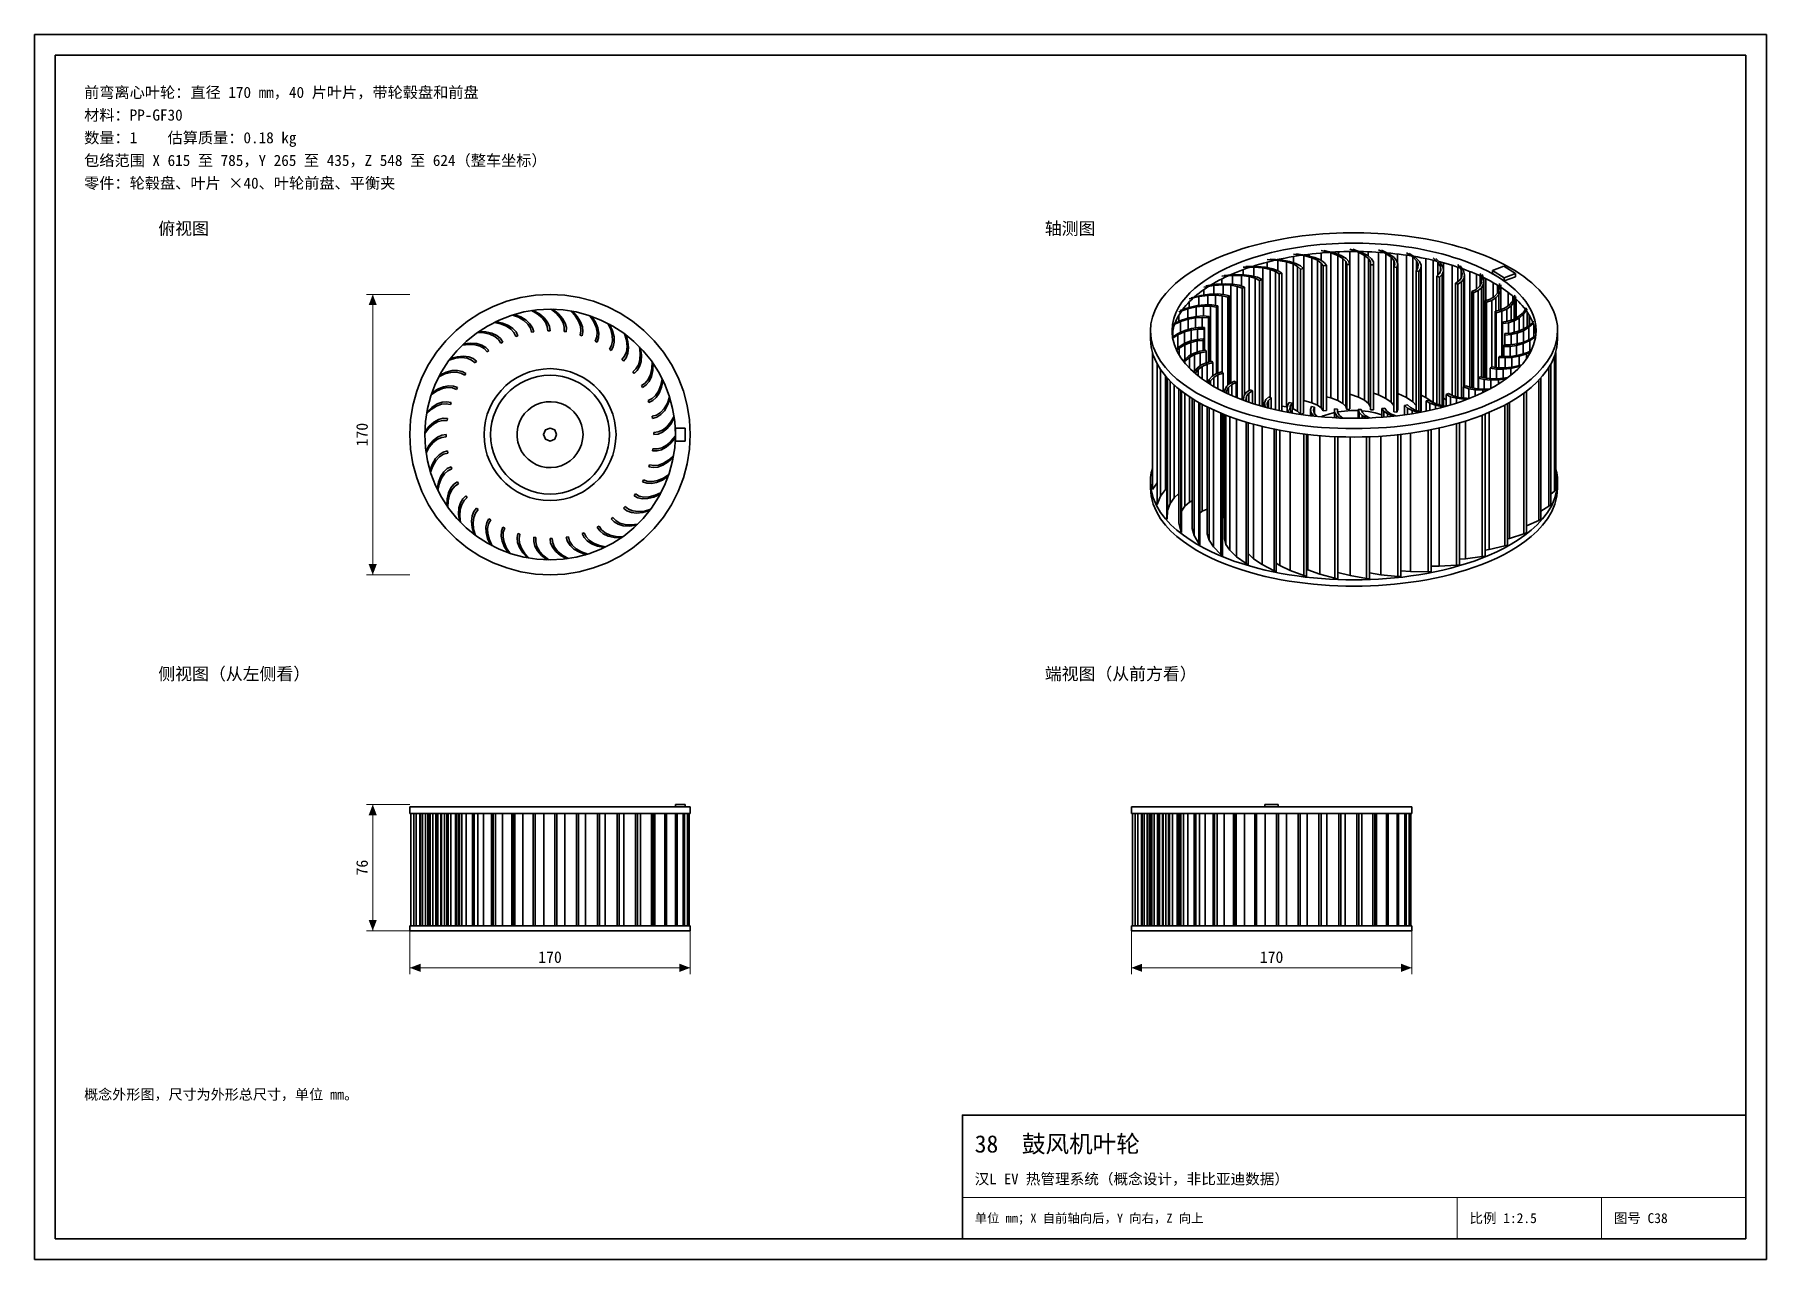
# Model space of a CAD drawing. Header units: millimetres. Extents: x 0 to 420, y 0 to 297.
import ezdxf
from ezdxf.enums import TextEntityAlignment as Align

# ---------------------------------------------------------------- set-up
doc = ezdxf.new("R2010")
doc.units = ezdxf.units.MM
for name, color, linetype, lineweight, true_color in [('DIM', 7, 'Continuous', 18, 0x1e5aa0), ('FRAME', 7, 'Continuous', 35, 0x3c3c3c), ('OUTLINE', 7, 'Continuous', 35, 0x141414), ('TEXT', 7, 'Continuous', 18, 0x141414), ('THIN', 7, 'Continuous', 13, 0x6e6e6e)]:
    doc.layers.add(name, color=color, linetype=linetype, lineweight=lineweight, true_color=true_color)
doc.styles.add('ZH', font='simsun.ttc')

msp = doc.modelspace()

# ---------------------------------------------------------------- texts
at = {"layer": 'DIM', "style": 'ZH'}
for s, p in [('170', (79.4, 200)), ('76', (79.4, 95))]:
    msp.add_text(s, height=2.8, rotation=90, dxfattribs=at).set_placement(p, align=Align.MIDDLE_CENTER)
for p in [(125, 73.3), (300, 73.3)]:
    msp.add_text('170', height=2.8, dxfattribs=at).set_placement(p, align=Align.MIDDLE_CENTER)
at = {"layer": 'TEXT', "style": 'ZH'}
for s, height, p in [('前弯离心叶轮：直径 170 mm，40 片叶片，带轮毂盘和前盘', 2.7, (12, 283)), ('材料：PP-GF30', 2.7, (12, 277.5)), ('数量：1    估算质量：0.18 kg', 2.7, (12, 272)), ('包络范围 X 615 至 785，Y 265 至 435，Z 548 至 624（整车坐标）', 2.7, (12, 266.5)), ('零件：轮毂盘、叶片 ×40、叶轮前盘、平衡夹', 2.7, (12, 261)), ('俯视图', 3, (30, 250)), ('轴测图', 3, (245, 250)), ('侧视图（从左侧看）', 3, (30, 142)), ('端视图（从前方看）', 3, (245, 142)), ('概念外形图，尺寸为外形总尺寸，单位 mm。', 2.5, (12, 40)), ('38  鼓风机叶轮', 4.2, (228, 28)), ('汉L EV 热管理系统（概念设计，非比亚迪数据）', 2.6, (228, 19.5)), ('单位 mm；X 自前轴向后，Y 向右，Z 向上', 2.2, (228, 10)), ('比例 1:2.5', 2.4, (348, 10)), ('图号 C38', 2.4, (383, 10))]:
    msp.add_text(s, height=height, dxfattribs=at).set_placement(p, align=Align.MIDDLE_LEFT)

# ---------------------------------------------------------------- hatches: boundary and pattern name
at = {"layer": 'DIM'}
for points in [[(82, 234), (81.01, 231.4), (82.99, 231.4)], [(82, 166), (82.99, 168.6), (81.01, 168.6)], [(82, 110.3), (81.01, 107.7), (82.99, 107.7)], [(82, 79.7), (82.99, 82.3), (81.01, 82.3)], [(91, 70.7), (93.6, 69.71), (93.6, 71.69)], [(159, 70.7), (156.4, 71.69), (156.4, 69.71)], [(266, 70.7), (268.6, 69.71), (268.6, 71.69)], [(334, 70.7), (331.4, 71.69), (331.4, 69.71)]]:
    msp.add_hatch(color=7, dxfattribs=at).paths.add_polyline_path(points)

# ---------------------------------------------------------------- linework, layer by layer
for points in [[(91, 234), (80.5, 234)], [(82, 166), (82, 234)], [(91, 166), (80.5, 166)], [(91, 110.3), (80.5, 110.3)], [(82, 79.7), (82, 110.3)], [(91, 79.7), (80.5, 79.7)], [(91, 79.7), (91, 69.2)], [(159, 79.7), (159, 69.2)], [(266, 79.7), (266, 69.2)], [(334, 79.7), (334, 69.2)], [(91, 70.7), (159, 70.7)], [(266, 70.7), (334, 70.7)]]:
    msp.add_lwpolyline(points, dxfattribs=at)
at = {"layer": 'FRAME'}
for points in [[(0, 0), (420, 0), (420, 297), (0, 297)], [(5, 5), (415, 5), (415, 292), (5, 292)], [(225, 5), (415, 5), (415, 35), (225, 35)]]:
    msp.add_lwpolyline(points, close=True, dxfattribs=at)
at = {"layer": 'OUTLINE'}
for points in [[(359.14, 239.69), (357.71, 240.54), (356.25, 241.34), (354.76, 242.08), (353.24, 242.77), (351.71, 243.42), (350.15, 244.02), (348.59, 244.58), (347, 245.1), (345.41, 245.58), (343.8, 246.02), (342.19, 246.43), (340.57, 246.8), (338.94, 247.15), (337.3, 247.46), (335.66, 247.74), (334.01, 247.99), (332.36, 248.21), (330.71, 248.4), (329.05, 248.56), (327.39, 248.69), (325.73, 248.8), (324.06, 248.88), (322.4, 248.93), (320.73, 248.96), (319.07, 248.96), (317.4, 248.93), (315.74, 248.87), (314.08, 248.79), (312.41, 248.68), (310.75, 248.54), (309.1, 248.38), (307.44, 248.18), (305.79, 247.96), (304.15, 247.7), (302.51, 247.42), (300.87, 247.11), (299.24, 246.76), (297.62, 246.38), (296.01, 245.97), (294.4, 245.52), (292.81, 245.04), (291.23, 244.51), (289.66, 243.95), (288.11, 243.34), (286.58, 242.69), (285.06, 242), (283.58, 241.25), (282.12, 240.45), (280.69, 239.59), (279.31, 238.66), (277.97, 237.67), (276.68, 236.61), (275.47, 235.47), (274.34, 234.25), (273.31, 232.94), (272.41, 231.54), (271.66, 230.06), (271.09, 228.49), (270.74, 226.87), (270.62, 225.21)], [(355, 238.16), (353.72, 238.92), (352.41, 239.63), (351.08, 240.29), (349.72, 240.91), (348.35, 241.49), (346.96, 242.03), (345.56, 242.53), (344.14, 242.99), (342.72, 243.42), (341.28, 243.82), (339.84, 244.18), (338.39, 244.52), (336.93, 244.82), (335.47, 245.1), (334, 245.35), (332.53, 245.57), (331.05, 245.77), (329.57, 245.94), (328.09, 246.09), (326.61, 246.21), (325.12, 246.3), (323.63, 246.37), (322.15, 246.42), (320.66, 246.44), (319.17, 246.44), (317.68, 246.42), (316.19, 246.37), (314.7, 246.29), (313.22, 246.19), (311.73, 246.07), (310.25, 245.92), (308.77, 245.75), (307.3, 245.55), (305.83, 245.32), (304.36, 245.07), (302.9, 244.79), (301.44, 244.48), (299.99, 244.14), (298.55, 243.77), (297.11, 243.37), (295.69, 242.94), (294.27, 242.47), (292.87, 241.97), (291.49, 241.42), (290.12, 240.84), (288.76, 240.22), (287.43, 239.55), (286.13, 238.83), (284.85, 238.06), (283.61, 237.24), (282.42, 236.35), (281.27, 235.4), (280.18, 234.39), (279.17, 233.29), (278.25, 232.12), (277.45, 230.87), (276.78, 229.54), (276.27, 228.14), (275.95, 226.69), (275.85, 225.21)], [(305.31, 243.8), (307.8, 243.4)], [(308.54, 243.47), (306.05, 243.87)], [(313.85, 244.2), (312.84, 244.13), (311.83, 244.04), (310.83, 243.95), (309.82, 243.84), (308.82, 243.72), (307.81, 243.58)], [(309.09, 243.32), (309.09, 243.75)], [(312.04, 244.66), (314.36, 244.08)], [(312.04, 242.24), (312.04, 244.06)], [(315.12, 244.08), (312.79, 244.67)], [(314.36, 208.93), (314.36, 244.08)], [(314.36, 244.08), (316.1, 243.42)], [(320.62, 244.41), (319.6, 244.41), (318.57, 244.4), (317.55, 244.38), (316.53, 244.34), (315.51, 244.3), (314.49, 244.24)], [(316.85, 243.43), (315.12, 244.08)], [(316.2, 243.67), (316.2, 244.33)], [(318.96, 245), (321.06, 244.25)], [(318.96, 241.4), (318.96, 244.4)], [(321.81, 244.2), (319.71, 244.95)], [(321.06, 209.1), (321.06, 244.25)], [(321.06, 244.25), (322.57, 243.47)], [(327.33, 244.11), (326.32, 244.19), (325.31, 244.26), (324.3, 244.31), (323.28, 244.35), (322.27, 244.38), (321.25, 244.4)], [(323.32, 243.42), (321.81, 244.2)], [(323.41, 243.35), (323.41, 244.35)], [(325.9, 244.82), (327.74, 243.92)], [(325.9, 209.67), (325.9, 244.22)], [(328.46, 243.81), (326.63, 244.71)], [(327.74, 208.77), (327.74, 243.92)], [(327.74, 243.92), (328.97, 243.03)], [(333.85, 243.34), (332.87, 243.49), (331.89, 243.62), (330.91, 243.75), (329.93, 243.87), (328.94, 243.97), (327.96, 244.06)], [(329.7, 242.93), (328.46, 243.81)], [(330.53, 241.53), (330.53, 243.8)], [(332.7, 244.11), (334.22, 243.08)], [(334.91, 242.93), (333.39, 243.96)], [(294.84, 240.62), (294.01, 240.34), (293.19, 240.04), (292.36, 239.73), (291.55, 239.41), (290.73, 239.07), (289.93, 238.72)], [(293.1, 240.63), (295.73, 240.62)], [(293.1, 238.77), (293.1, 240.01)], [(296.39, 240.79), (293.77, 240.81)], [(300.81, 242.3), (299.89, 242.08), (298.98, 241.85), (298.07, 241.61), (297.17, 241.35), (296.27, 241.08), (295.37, 240.8)], [(295.73, 238.38), (295.73, 240.62)], [(295.73, 240.62), (297.9, 240.41)], [(295.85, 240.8), (295.85, 240.95)], [(298.56, 240.59), (296.39, 240.79)], [(297.9, 206.82), (297.9, 240.41)], [(297.9, 240.41), (299.62, 240.05)], [(300.28, 240.23), (298.56, 240.59)], [(298.95, 242.45), (301.53, 242.24)], [(298.95, 240.51), (298.95, 241.84)], [(299.62, 209.05), (299.62, 240.05)], [(299.62, 240.05), (300.92, 239.56)], [(302.25, 242.36), (299.66, 242.57)], [(301.59, 239.74), (300.28, 240.23)], [(300.92, 206.05), (300.92, 239.56)], [(300.92, 239.56), (301.83, 238.97)], [(307.2, 243.5), (306.22, 243.35), (305.25, 243.19), (304.28, 243.02), (303.31, 242.83), (302.35, 242.64), (301.39, 242.43)], [(301.53, 239.76), (301.53, 242.24)], [(301.53, 242.24), (303.61, 241.87)], [(302.5, 239.14), (301.59, 239.74)], [(302.25, 242.36), (302.25, 242.62)], [(304.32, 241.99), (302.25, 242.36)], [(303.61, 206.73), (303.61, 241.87)], [(303.61, 241.87), (305.2, 241.39)], [(305.91, 241.51), (304.32, 241.99)], [(305.2, 206.24), (305.2, 241.39)], [(305.2, 241.39), (306.32, 240.8)], [(305.31, 241.69), (305.31, 243.2)], [(307.03, 240.93), (305.91, 241.51)], [(306.32, 205.66), (306.32, 240.8)], [(306.32, 240.8), (307.03, 240.15)], [(307.74, 240.27), (307.03, 240.93)], [(307.03, 240.15), (307.74, 240.27)], [(307.03, 205), (307.03, 240.15)], [(307.74, 205.12), (307.74, 240.27)], [(307.8, 208.26), (307.8, 243.4)], [(307.8, 243.4), (309.73, 242.88)], [(310.47, 242.95), (308.54, 243.47)], [(309.73, 207.74), (309.73, 242.88)], [(309.73, 242.88), (311.14, 242.28)], [(311.88, 242.35), (310.47, 242.95)], [(311.14, 207.14), (311.14, 242.28)], [(311.14, 242.28), (312.06, 241.62)], [(312.8, 241.69), (311.88, 242.35)], [(312.06, 206.48), (312.06, 241.62)], [(312.06, 241.62), (312.54, 240.92)], [(312.54, 240.92), (313.29, 240.99)], [(312.54, 205.78), (312.54, 240.92)], [(313.29, 240.99), (312.8, 241.69)], [(313.29, 205.84), (313.29, 240.99)], [(316.1, 208.27), (316.1, 243.42)], [(316.1, 243.42), (317.3, 242.72)], [(318.05, 242.73), (316.85, 243.43)], [(317.3, 207.58), (317.3, 242.72)], [(317.3, 242.72), (317.99, 242)], [(317.99, 206.86), (317.99, 242)], [(317.99, 242), (318.24, 241.27)], [(318.75, 242.01), (318.05, 242.73)], [(318.24, 241.27), (319, 241.28)], [(318.24, 206.13), (318.24, 241.27)], [(319, 241.28), (318.75, 242.01)], [(319, 206.14), (319, 241.28)], [(322.57, 208.33), (322.57, 243.47)], [(322.57, 243.47), (323.52, 242.69)], [(324.27, 242.64), (323.32, 243.42)], [(323.52, 207.55), (323.52, 242.69)], [(323.52, 242.69), (323.98, 241.92)], [(323.98, 206.78), (323.98, 241.92)], [(323.98, 241.92), (323.99, 241.18)], [(323.99, 206.04), (323.99, 241.18)], [(323.99, 241.18), (324.73, 241.14)], [(324.72, 241.88), (324.27, 242.64)], [(324.73, 241.14), (324.72, 241.88)], [(324.73, 205.99), (324.73, 241.14)], [(328.97, 207.89), (328.97, 243.03)], [(328.97, 243.03), (329.66, 242.19)], [(329.86, 241.4), (329.63, 240.67)], [(329.63, 205.53), (329.63, 240.67)], [(329.63, 240.67), (330.35, 240.57)], [(329.66, 240.76), (329.66, 242.19)], [(329.66, 242.19), (329.86, 241.4)], [(330.38, 242.09), (329.7, 242.93)], [(330.35, 240.57), (330.59, 241.3)], [(330.35, 205.42), (330.35, 240.57)], [(330.59, 241.3), (330.38, 242.09)], [(330.59, 206.15), (330.59, 241.3)], [(332.7, 208.97), (332.7, 243.51)], [(334.22, 207.94), (334.22, 243.08)], [(334.22, 243.08), (335.15, 242.12)], [(340.02, 242.1), (339.1, 242.32), (338.17, 242.53), (337.24, 242.72), (336.31, 242.91), (335.38, 243.08), (334.44, 243.24)], [(334.86, 242.96), (334.86, 243.17)], [(335.84, 241.96), (334.91, 242.93)], [(335.5, 240.44), (335.04, 239.74)], [(335.04, 205.9), (335.04, 239.74)], [(335.04, 239.74), (335.72, 239.58)], [(335.15, 239.91), (335.15, 242.12)], [(335.15, 242.12), (335.56, 241.23)], [(335.56, 241.23), (335.5, 240.44)], [(335.72, 239.58), (336.18, 240.28)], [(335.72, 205.69), (335.72, 239.58)], [(336.24, 241.08), (335.84, 241.96)], [(336.18, 240.28), (336.24, 241.08)], [(336.18, 205.55), (336.18, 240.28)], [(336.24, 205.94), (336.24, 241.08)], [(337.39, 208.97), (337.39, 242.69)], [(339.19, 242.9), (340.36, 241.77)], [(339.19, 207.76), (339.19, 242.3)], [(340.98, 241.57), (339.82, 242.7)], [(340.36, 238.68), (340.36, 241.77)], [(340.36, 241.77), (340.96, 240.75)], [(345.72, 240.43), (344.88, 240.72), (344.02, 240.99), (343.17, 241.25), (342.31, 241.5), (341.44, 241.74), (340.58, 241.96)], [(341.08, 239.85), (340.76, 239.07)], [(340.96, 239.57), (340.96, 240.75)], [(340.96, 240.75), (341.08, 239.85)], [(341.59, 240.55), (340.98, 241.57)], [(341.39, 238.86), (341.7, 239.64)], [(341.7, 239.64), (341.59, 240.55)], [(341.7, 207.02), (341.7, 239.64)], [(341.73, 208.84), (341.73, 241.66)], [(343.82, 209.51), (343.82, 241.05)], [(345.21, 241.22), (345.99, 240.02)], [(345.21, 237.11), (345.21, 240.61)], [(346.54, 239.77), (345.76, 240.97)], [(345.99, 237.95), (345.99, 240.02)], [(345.99, 240.02), (346.26, 238.96)], [(350.83, 238.37), (350.08, 238.72), (349.32, 239.05), (348.55, 239.37), (347.78, 239.68), (347, 239.97), (346.22, 240.26)], [(346.81, 238.71), (346.54, 239.77)], [(348.07, 211.5), (348.07, 239.56)], [(353.58, 239.81), (356.34, 240.83)], [(356.41, 238.03), (353.58, 239.81)], [(353.58, 239.04), (353.58, 239.81)], [(359.18, 239.06), (356.34, 240.83)], [(369.38, 225.21), (369.32, 226.44), (369.12, 227.66), (368.8, 228.85), (368.37, 230), (367.83, 231.11), (367.21, 232.18), (366.51, 233.2), (365.74, 234.16), (364.91, 235.08), (364.04, 235.95), (363.12, 236.78), (362.17, 237.57), (361.19, 238.31), (360.18, 239.02), (359.14, 239.69)], [(284.81, 236), (284.2, 235.6), (283.61, 235.2), (283.02, 234.77), (282.44, 234.34), (281.88, 233.88), (281.33, 233.42)], [(283.53, 235.8), (286.03, 236.18)], [(286.55, 236.45), (284.05, 236.07)], [(289.46, 238.51), (288.73, 238.17), (288.01, 237.81), (287.3, 237.44), (286.59, 237.06), (285.89, 236.66), (285.2, 236.24)], [(286.03, 236.18), (288.23, 236.31)], [(286.03, 234.09), (286.03, 236.18)], [(288.74, 236.57), (286.55, 236.45)], [(287.92, 238.4), (290.52, 238.58)], [(287.92, 236.53), (287.92, 237.76)], [(288.23, 233.99), (288.23, 236.31)], [(288.23, 236.31), (290.1, 236.22)], [(291.11, 238.81), (288.52, 238.62)], [(290.62, 236.49), (288.74, 236.57)], [(290.04, 238.73), (290.04, 238.77)], [(290.1, 212.51), (290.1, 236.22)], [(290.1, 236.22), (291.65, 235.95)], [(290.52, 236.49), (290.52, 238.58)], [(290.52, 238.58), (292.72, 238.55)], [(292.17, 236.21), (290.62, 236.49)], [(293.32, 238.77), (291.11, 238.81)], [(291.65, 208.92), (291.65, 235.95)], [(291.65, 235.95), (292.9, 235.52)], [(293.42, 235.78), (292.17, 236.21)], [(292.72, 236.02), (292.72, 238.55)], [(292.72, 238.55), (294.55, 238.32)], [(292.9, 235.52), (293.42, 235.78)], [(292.9, 208.44), (292.9, 235.52)], [(295.14, 238.54), (293.32, 238.77)], [(293.42, 209.6), (293.42, 235.78)], [(294.55, 210.7), (294.55, 238.32)], [(294.55, 238.32), (295.99, 237.93)], [(296.59, 238.15), (295.14, 238.54)], [(295.99, 207.38), (295.99, 237.93)], [(295.99, 237.93), (297.09, 237.41)], [(297.68, 237.63), (296.59, 238.15)], [(297.09, 237.41), (297.68, 237.63)], [(297.09, 207.05), (297.09, 237.41)], [(297.68, 206.88), (297.68, 237.63)], [(301.83, 238.97), (302.5, 239.14)], [(301.83, 205.85), (301.83, 238.97)], [(302.5, 205.7), (302.5, 239.14)], [(340.76, 239.07), (340.07, 238.41)], [(340.07, 207.42), (340.07, 238.41)], [(340.07, 238.41), (340.69, 238.2)], [(340.69, 238.2), (341.39, 238.86)], [(340.69, 207.24), (340.69, 238.2)], [(341.39, 207.09), (341.39, 238.86)], [(345.51, 237.32), (344.61, 236.71)], [(344.61, 209.26), (344.61, 236.71)], [(344.61, 236.71), (345.16, 236.46)], [(345.16, 236.46), (346.06, 237.07)], [(345.16, 209.11), (345.16, 236.46)], [(346.08, 238.06), (345.51, 237.32)], [(346.06, 237.07), (346.62, 237.81)], [(346.06, 208.96), (346.06, 237.07)], [(346.26, 238.96), (346.08, 238.06)], [(346.62, 237.81), (346.81, 238.71)], [(346.62, 211.6), (346.62, 237.81)], [(346.81, 211.69), (346.81, 238.71)], [(349.63, 235.23), (348.55, 234.7)], [(350.43, 235.92), (349.63, 235.23)], [(349.66, 235.26), (349.66, 238.9)], [(350.09, 234.94), (350.89, 235.63)], [(350.91, 236.8), (350.43, 235.92)], [(350.6, 239.11), (350.99, 237.86)], [(350.6, 236.24), (350.6, 238.48)], [(350.89, 235.63), (351.37, 236.51)], [(350.89, 213.95), (350.89, 235.63)], [(350.99, 237.86), (350.91, 236.8)], [(351.45, 237.57), (351.06, 238.82)], [(355, 236.12), (354.39, 236.49), (353.78, 236.85), (353.16, 237.19), (352.53, 237.53), (351.9, 237.85), (351.27, 238.17)], [(351.37, 236.51), (351.45, 237.57)], [(351.37, 213.84), (351.37, 236.51)], [(351.45, 213.82), (351.45, 237.57)], [(351.93, 232.47), (351.93, 237.84)], [(356.41, 237.27), (353.58, 239.04)], [(353.71, 233.28), (353.71, 236.88)], [(354.78, 234.3), (354.78, 236.25)], [(355.22, 235.36), (354.79, 234.31)], [(364.15, 225.21), (364.07, 226.48), (363.84, 227.73), (363.46, 228.94), (362.96, 230.11), (362.34, 231.23), (361.63, 232.28), (360.84, 233.28), (359.98, 234.22), (359.07, 235.1), (358.1, 235.94), (357.1, 236.72), (356.06, 237.46), (355, 238.16)], [(355.23, 235.97), (355.19, 236), (355.15, 236.02), (355.11, 236.05), (355.08, 236.07), (355.04, 236.09), (355, 236.12)], [(355.24, 236.62), (355.22, 235.36)], [(355.58, 235.04), (355.61, 236.3)], [(358.83, 233.28), (358.32, 233.72), (357.79, 234.15), (357.26, 234.57), (356.71, 234.97), (356.16, 235.36), (355.59, 235.74)], [(355.61, 230.26), (355.61, 235.73)], [(356.41, 238.03), (359.18, 239.06)], [(356.41, 237.27), (359.18, 238.29)], [(356.41, 237.27), (356.41, 238.03)], [(359.18, 238.29), (359.18, 239.06)], [(159, 200), (158.81, 203.55), (158.26, 207.07), (157.34, 210.51), (156.06, 213.83), (154.44, 217), (152.51, 219.98), (150.27, 222.75), (147.75, 225.27), (144.98, 227.51), (142, 229.44), (138.83, 231.06), (135.51, 232.34), (132.07, 233.26), (128.55, 233.81), (125, 234), (121.45, 233.81), (117.93, 233.26), (114.49, 232.34), (111.17, 231.06), (108, 229.44), (105.02, 227.51), (102.25, 225.27), (99.73, 222.75), (97.49, 219.98), (95.56, 217), (93.94, 213.83), (92.66, 210.51), (91.74, 207.07), (91.19, 203.55), (91, 200), (91.19, 196.45), (91.74, 192.93), (92.66, 189.49), (93.94, 186.17), (95.56, 183), (97.49, 180.02), (99.73, 177.25), (102.25, 174.73), (105.02, 172.49), (108, 170.56), (111.17, 168.94), (114.49, 167.66), (117.93, 166.74), (121.45, 166.19), (125, 166), (128.55, 166.19), (132.07, 166.74), (135.51, 167.66), (138.83, 168.94), (142, 170.56), (144.98, 172.49), (147.75, 174.73), (150.27, 177.25), (152.51, 180.02), (154.44, 183), (156.06, 186.17), (157.34, 189.49), (158.26, 192.93), (158.81, 196.45), (159, 200)], [(281.02, 233.15), (280.55, 232.71), (280.09, 232.26), (279.65, 231.79), (279.22, 231.31), (278.81, 230.82), (278.42, 230.31)], [(281.99, 231.3), (279.99, 230.85)], [(280.03, 232.91), (282.38, 233.47)], [(280.03, 230.86), (280.03, 232.2)], [(282.81, 233.77), (280.46, 233.21)], [(281.67, 230.97), (283.5, 231.16)], [(283.83, 231.49), (281.99, 231.3)], [(282.38, 233.47), (284.51, 233.76)], [(282.38, 231.34), (282.38, 233.47)], [(284.94, 234.06), (282.81, 233.77)], [(283.5, 228.76), (283.5, 231.16)], [(283.5, 231.16), (285.16, 231.14)], [(283.53, 233.87), (283.53, 235.14)], [(285.48, 231.46), (283.83, 231.49)], [(284.51, 233.76), (286.39, 233.82)], [(284.51, 231.48), (284.51, 233.76)], [(286.81, 234.12), (284.94, 234.06)], [(285.16, 217.69), (285.16, 231.14)], [(285.16, 231.14), (286.62, 230.91)], [(286.95, 231.24), (285.48, 231.46)], [(286.39, 231.32), (286.39, 233.82)], [(286.39, 233.82), (288.01, 233.67)], [(286.62, 230.91), (286.95, 231.24)], [(288.44, 233.97), (286.81, 234.12)], [(286.95, 214.94), (286.95, 231.24)], [(288.01, 215.12), (288.01, 233.67)], [(288.01, 233.67), (289.38, 233.33)], [(289.81, 233.63), (288.44, 233.97)], [(289.38, 233.33), (289.81, 233.63)], [(289.38, 211.96), (289.38, 233.33)], [(289.81, 212.33), (289.81, 233.63)], [(348.55, 211.37), (348.55, 234.7)], [(348.55, 234.7), (349.01, 234.41)], [(349.01, 234.41), (350.09, 234.94)], [(349.01, 211.29), (349.01, 234.41)], [(350.09, 211.12), (350.09, 234.94)], [(353.02, 232.86), (351.78, 232.42)], [(351.78, 213.74), (351.78, 232.42)], [(351.78, 232.42), (352.14, 232.1)], [(352.14, 232.1), (353.38, 232.54)], [(352.14, 213.67), (352.14, 232.1)], [(354.04, 233.48), (353.02, 232.86)], [(353.38, 232.54), (354.4, 233.16)], [(353.38, 216.44), (353.38, 232.54)], [(354.79, 234.31), (354.04, 233.48)], [(354.4, 233.16), (355.15, 233.99)], [(354.4, 229.96), (354.4, 233.16)], [(355.15, 233.99), (355.58, 235.04)], [(355.15, 230.15), (355.15, 233.99)], [(355.58, 230.25), (355.58, 235.04)], [(357.82, 231.56), (356.81, 230.8)], [(357.06, 230.46), (358.07, 231.22)], [(357.37, 231.22), (357.37, 234.48)], [(358.58, 232.56), (357.82, 231.56)], [(358.07, 231.22), (358.84, 232.22)], [(358.07, 227.75), (358.07, 231.22)], [(358.53, 232.49), (358.53, 233.54)], [(359.02, 233.8), (358.58, 232.56)], [(358.84, 232.22), (359.27, 233.46)], [(358.84, 228.03), (358.84, 232.22)], [(361.55, 230.35), (361.18, 230.83), (360.8, 231.29), (360.4, 231.74), (359.98, 232.18), (359.56, 232.61), (359.12, 233.02)], [(359.27, 228.27), (359.27, 232.88)], [(359.29, 228.28), (359.29, 232.86)], [(155.4, 200), (155.23, 203.18), (154.74, 206.32), (153.91, 209.39), (152.77, 212.36), (151.33, 215.2), (149.59, 217.87), (147.59, 220.34), (145.34, 222.59), (142.87, 224.59), (140.2, 226.33), (137.36, 227.77), (134.39, 228.91), (131.32, 229.74), (128.18, 230.23), (125, 230.4), (121.82, 230.23), (118.68, 229.74), (115.61, 228.91), (112.64, 227.77), (109.8, 226.33), (107.13, 224.59), (104.66, 222.59), (102.41, 220.34), (100.41, 217.87), (98.67, 215.2), (97.23, 212.36), (96.09, 209.39), (95.26, 206.32), (94.77, 203.18), (94.6, 200), (94.77, 196.82), (95.26, 193.68), (96.09, 190.61), (97.23, 187.64), (98.67, 184.8), (100.41, 182.13), (102.41, 179.66), (104.66, 177.41), (107.13, 175.41), (109.8, 173.67), (112.64, 172.23), (115.61, 171.09), (118.68, 170.26), (121.82, 169.77), (125, 169.6), (128.18, 169.77), (131.32, 170.26), (134.39, 171.09), (137.36, 172.23), (140.2, 173.67), (142.87, 175.41), (145.34, 177.41), (147.59, 179.66), (149.59, 182.13), (151.33, 184.8), (152.77, 187.64), (153.91, 190.61), (154.74, 193.68), (155.23, 196.82), (155.4, 200)], [(111.45, 227.21), (113.02, 226.9)], [(113.51, 227.06), (111.82, 227.4)], [(113.02, 226.9), (114.43, 226.34)], [(114.93, 226.5), (113.51, 227.06)], [(115.87, 229), (117.37, 228.45)], [(117.89, 228.53), (116.27, 229.12)], [(117.37, 228.45), (118.68, 227.67)], [(119.2, 227.75), (117.89, 228.53)], [(118.68, 227.67), (119.63, 226.78)], [(120.14, 226.86), (119.2, 227.75)], [(120.75, 225.9), (120.14, 226.86)], [(120.52, 230.07), (121.92, 229.29)], [(122.44, 229.29), (120.93, 230.13)], [(121.92, 229.29), (123.09, 228.32)], [(123.61, 228.32), (122.44, 229.29)], [(123.09, 228.32), (123.88, 227.29)], [(124.4, 227.29), (123.61, 228.32)], [(123.88, 227.29), (124.34, 226.25)], [(124.86, 226.25), (124.4, 227.29)], [(125.28, 230.4), (126.54, 229.41)], [(127.05, 229.33), (125.7, 230.39)], [(126.54, 229.41), (127.54, 228.27)], [(128.06, 228.18), (127.05, 229.33)], [(127.54, 228.27), (128.17, 227.13)], [(128.68, 227.05), (128.06, 228.18)], [(128.17, 227.13), (128.45, 226.03)], [(128.96, 225.95), (128.68, 227.05)], [(130.03, 229.98), (131.12, 228.81)], [(131.61, 228.65), (130.44, 229.91)], [(131.12, 228.81), (131.93, 227.52)], [(132.43, 227.36), (131.61, 228.65)], [(131.93, 227.52), (132.37, 226.3)], [(132.87, 226.14), (132.43, 227.36)], [(134.66, 228.83), (135.55, 227.5)], [(136.01, 227.26), (135.05, 228.69)], [(135.55, 227.5), (136.15, 226.1)], [(136.62, 225.86), (136.01, 227.26)], [(139.05, 226.96), (139.72, 225.51)], [(276.06, 226.52), (277.93, 227.4)], [(278.15, 227.75), (276.27, 226.87)], [(278.21, 230.02), (277.89, 229.55), (277.58, 229.06), (277.3, 228.57), (277.03, 228.06), (276.79, 227.54), (276.57, 227.01)], [(277.52, 229.79), (279.66, 230.52)], [(277.52, 227.46), (277.52, 228.97)], [(279.99, 230.85), (277.85, 230.12)], [(277.93, 227.4), (279.77, 227.99)], [(277.93, 224.81), (277.93, 227.4)], [(279.98, 228.34), (278.15, 227.75)], [(279.66, 230.52), (281.67, 230.97)], [(279.66, 228.24), (279.66, 230.52)], [(279.77, 227.99), (281.52, 228.32)], [(279.77, 225.5), (279.77, 227.99)], [(281.73, 228.67), (279.98, 228.34)], [(281.52, 228.32), (283.16, 228.42)], [(281.52, 225.86), (281.52, 228.32)], [(281.67, 228.66), (281.67, 230.97)], [(283.37, 228.77), (281.73, 228.67)], [(283.16, 225.95), (283.16, 228.42)], [(283.16, 228.42), (284.68, 228.31)], [(284.89, 228.66), (283.37, 228.77)], [(284.68, 228.31), (284.89, 228.66)], [(284.68, 217.57), (284.68, 228.31)], [(284.89, 217.63), (284.89, 228.66)], [(286.62, 214.82), (286.62, 230.91)], [(355.6, 230.26), (354.23, 229.92)], [(354.23, 216.31), (354.23, 229.92)], [(354.23, 229.92), (354.49, 229.57)], [(354.49, 229.57), (355.85, 229.91)], [(354.49, 216.27), (354.49, 229.57)], [(356.81, 230.8), (355.6, 230.26)], [(357.3, 227.5), (355.84, 227.26)], [(355.84, 219.01), (355.84, 227.26)], [(355.84, 227.26), (355.98, 226.91)], [(355.85, 229.91), (357.06, 230.46)], [(355.85, 227.27), (355.85, 229.91)], [(355.98, 226.91), (357.44, 227.14)], [(355.98, 219), (355.98, 226.91)], [(357.06, 227.46), (357.06, 230.46)], [(358.67, 227.94), (357.3, 227.5)], [(357.44, 227.14), (358.81, 227.58)], [(357.44, 224.59), (357.44, 227.14)], [(359.92, 228.62), (358.67, 227.94)], [(358.81, 227.58), (360.06, 228.26)], [(358.81, 224.81), (358.81, 227.58)], [(361, 229.55), (359.92, 228.62)], [(360.06, 228.26), (361.13, 229.19)], [(360.06, 225.17), (360.06, 228.26)], [(361.83, 230.74), (361, 229.55)], [(361.13, 229.19), (361.97, 230.39)], [(361.13, 225.61), (361.13, 229.19)], [(363.33, 227.25), (363.12, 227.74), (362.88, 228.23), (362.63, 228.71), (362.35, 229.18), (362.06, 229.63), (361.75, 230.08)], [(361.97, 226.13), (361.97, 229.77)], [(363.61, 227.51), (362.4, 226.39)], [(362.42, 226.03), (363.63, 227.15)], [(362.47, 226.46), (362.47, 228.97)], [(362.53, 226.51), (362.53, 228.87)], [(364.1, 224.19), (364.04, 224.66), (363.96, 225.13), (363.86, 225.6), (363.74, 226.06), (363.6, 226.52), (363.44, 226.97)], [(107.36, 224.76), (108.96, 224.7)], [(109.42, 224.93), (107.7, 225)], [(108.96, 224.7), (110.44, 224.36)], [(110.91, 224.6), (109.42, 224.93)], [(110.44, 224.36), (111.62, 223.81)], [(112.08, 224.05), (110.91, 224.6)], [(111.62, 223.81), (112.49, 223.09)], [(112.96, 223.32), (112.08, 224.05)], [(112.49, 223.09), (113.1, 222.22)], [(113.56, 222.45), (112.96, 223.32)], [(114.43, 226.34), (115.5, 225.61)], [(116, 225.77), (114.93, 226.5)], [(115.5, 225.61), (116.26, 224.76)], [(116.75, 224.92), (116, 225.77)], [(116.26, 224.76), (116.72, 223.81)], [(116.72, 223.81), (117.21, 223.97)], [(117.21, 223.97), (116.75, 224.92)], [(119.63, 226.78), (120.24, 225.82)], [(120.24, 225.82), (120.54, 224.81)], [(120.54, 224.81), (121.06, 224.89)], [(121.06, 224.89), (120.75, 225.9)], [(124.34, 226.25), (124.48, 225.2)], [(124.48, 225.2), (125, 225.2)], [(125, 225.2), (124.86, 226.25)], [(128.45, 226.03), (128.43, 224.97)], [(128.43, 224.97), (128.94, 224.89)], [(128.94, 224.89), (128.96, 225.95)], [(132.48, 225.17), (132.29, 224.13)], [(132.29, 224.13), (132.79, 223.97)], [(132.37, 226.3), (132.48, 225.17)], [(132.79, 223.97), (132.98, 225.01)], [(132.98, 225.01), (132.87, 226.14)], [(136.33, 223.69), (135.98, 222.69)], [(135.98, 222.69), (136.44, 222.45)], [(136.15, 226.1), (136.4, 224.83)], [(136.4, 224.83), (136.33, 223.69)], [(136.44, 222.45), (136.79, 223.45)], [(136.86, 224.59), (136.62, 225.86)], [(136.79, 223.45), (136.86, 224.59)], [(140.14, 225.2), (139.42, 226.76)], [(139.72, 225.51), (140.1, 224.03)], [(140.14, 222.74), (139.89, 221.63)], [(140.1, 224.03), (140.14, 222.74)], [(140.52, 223.73), (140.14, 225.2)], [(140.56, 222.43), (140.52, 223.73)], [(143.09, 224.43), (143.53, 222.89)], [(143.9, 222.52), (143.43, 224.18)], [(143.53, 222.89), (143.67, 221.37)], [(270.62, 225.21), (270.79, 223.24), (271.28, 221.33), (272.05, 219.52), (273.06, 217.82), (274.26, 216.25), (275.6, 214.81), (277.06, 213.48), (278.61, 212.25), (280.23, 211.13), (281.91, 210.09), (283.63, 209.13), (285.4, 208.25), (287.2, 207.45), (289.03, 206.7), (290.88, 206.02), (292.75, 205.39), (294.64, 204.82), (296.55, 204.3), (298.46, 203.83), (300.39, 203.4), (302.33, 203.02), (304.27, 202.69), (306.23, 202.39), (308.18, 202.14), (310.15, 201.93), (312.11, 201.75), (314.08, 201.62), (316.05, 201.53), (318.03, 201.47), (320, 201.45), (321.97, 201.47), (323.95, 201.53), (325.92, 201.62), (327.89, 201.75), (329.85, 201.93), (331.82, 202.14), (333.77, 202.39), (335.73, 202.69), (337.67, 203.02), (339.61, 203.4), (341.54, 203.83), (343.45, 204.3), (345.36, 204.82), (347.25, 205.39), (349.12, 206.02), (350.97, 206.7), (352.8, 207.45), (354.6, 208.25), (356.37, 209.13), (358.09, 210.09), (359.77, 211.13), (361.39, 212.25), (362.94, 213.48), (364.4, 214.81), (365.74, 216.25), (366.94, 217.82), (367.95, 219.52), (368.72, 221.33), (369.21, 223.24), (369.38, 225.21)], [(270.62, 223.17), (270.62, 225.21)], [(270.62, 223.17), (270.79, 221.2), (271.28, 219.29), (272.05, 217.48), (273.06, 215.79), (274.26, 214.22), (275.6, 212.77), (277.06, 211.44), (278.61, 210.21), (280.23, 209.09), (281.91, 208.05), (283.63, 207.1), (285.4, 206.22), (287.2, 205.41), (289.03, 204.66), (290.88, 203.98), (292.75, 203.36), (294.64, 202.78), (296.55, 202.26), (298.46, 201.79), (300.39, 201.37), (302.33, 200.99), (304.27, 200.65), (306.23, 200.35), (308.18, 200.1), (310.15, 199.89), (312.11, 199.72), (314.08, 199.58), (316.05, 199.49), (318.03, 199.43), (320, 199.41), (321.97, 199.43), (323.95, 199.49), (325.92, 199.58), (327.89, 199.72), (329.85, 199.89), (331.82, 200.1), (333.77, 200.35), (335.73, 200.65), (337.67, 200.99), (339.61, 201.37), (341.54, 201.79), (343.45, 202.26), (345.36, 202.78), (347.25, 203.36), (349.12, 203.98), (350.97, 204.66), (352.8, 205.41), (354.6, 206.22), (356.37, 207.1), (358.09, 208.05), (359.77, 209.09), (361.39, 210.21), (362.94, 211.44), (364.4, 212.77), (365.74, 214.22), (366.94, 215.79), (367.95, 217.48), (368.72, 219.29), (369.21, 221.2), (369.38, 223.17)], [(275.85, 225.21), (276, 223.45), (276.44, 221.74), (277.13, 220.12), (278.03, 218.6), (279.1, 217.2), (280.3, 215.91), (281.6, 214.72), (282.99, 213.62), (284.44, 212.62), (285.94, 211.69), (287.48, 210.84), (289.06, 210.05), (290.67, 209.33), (292.31, 208.66), (293.96, 208.05), (295.64, 207.49), (297.33, 206.98), (299.03, 206.51), (300.74, 206.09), (302.47, 205.71), (304.2, 205.37), (305.94, 205.07), (307.68, 204.81), (309.43, 204.58), (311.19, 204.39), (312.95, 204.24), (314.71, 204.12), (316.47, 204.03), (318.24, 203.98), (320, 203.96), (321.76, 203.98), (323.53, 204.03), (325.29, 204.12), (327.05, 204.24), (328.81, 204.39), (330.57, 204.58), (332.32, 204.81), (334.06, 205.07), (335.8, 205.37), (337.53, 205.71), (339.26, 206.09), (340.97, 206.51), (342.67, 206.98), (344.36, 207.49), (346.04, 208.05), (347.69, 208.66), (349.33, 209.33), (350.94, 210.05), (352.52, 210.84), (354.06, 211.69), (355.56, 212.62), (357.01, 213.62), (358.4, 214.72), (359.7, 215.91), (360.9, 217.2), (361.97, 218.6), (362.87, 220.12), (363.56, 221.74), (364, 223.45), (364.15, 225.21)], [(276.46, 226.71), (276.33, 226.3), (276.21, 225.88), (276.11, 225.46), (276.02, 225.04), (275.95, 224.62), (275.9, 224.19)], [(277.34, 224.55), (275.96, 223.66)], [(276.01, 223.39), (277.24, 224.19)], [(276.06, 223.72), (276.06, 225.25)], [(277.24, 224.19), (278.86, 224.91)], [(277.24, 221.01), (277.24, 224.19)], [(278.96, 225.27), (277.34, 224.55)], [(278.86, 224.91), (280.48, 225.37)], [(278.86, 222.11), (278.86, 224.91)], [(280.4, 222.74), (278.94, 222.16)], [(280.58, 225.73), (278.96, 225.27)], [(281.89, 223.08), (280.4, 222.74)], [(280.42, 222.38), (281.92, 222.71)], [(280.48, 225.37), (282.07, 225.59)], [(280.48, 222.76), (280.48, 225.37)], [(282.17, 225.95), (280.58, 225.73)], [(283.41, 223.2), (281.89, 223.08)], [(281.92, 222.71), (283.43, 222.83)], [(281.92, 220.01), (281.92, 222.71)], [(282.07, 223.09), (282.07, 225.59)], [(282.07, 225.59), (283.61, 225.59)], [(283.71, 225.95), (282.17, 225.95)], [(283.43, 222.83), (283.41, 223.2)], [(283.43, 220.35), (283.43, 222.83)], [(283.61, 225.59), (283.71, 225.95)], [(283.61, 220.38), (283.61, 225.59)], [(283.71, 220.4), (283.71, 225.95)], [(358.08, 224.64), (356.57, 224.52)], [(356.57, 221.76), (356.57, 224.52)], [(356.57, 224.52), (356.59, 224.16)], [(356.59, 224.16), (358.11, 224.28)], [(356.59, 221.76), (356.59, 224.16)], [(359.58, 224.98), (358.08, 224.64)], [(358.11, 224.28), (359.6, 224.62)], [(358.11, 221.79), (358.11, 224.28)], [(361.04, 225.55), (359.58, 224.98)], [(359.6, 224.62), (361.06, 225.19)], [(359.6, 222.01), (359.6, 224.62)], [(362.4, 226.39), (361.04, 225.55)], [(361.04, 222.08), (362.66, 222.81)], [(361.06, 225.19), (362.42, 226.03)], [(361.06, 222.42), (361.06, 225.19)], [(362.76, 223.17), (361.14, 222.44)], [(362.42, 223.01), (362.42, 226.03)], [(362.66, 222.81), (364.04, 223.7)], [(362.66, 220.24), (362.66, 222.81)], [(364.09, 224.03), (362.76, 223.17)], [(363.63, 223.73), (363.63, 226.42)], [(369.38, 223.17), (369.38, 225.21)], [(100.57, 218.09), (102.11, 218.53)], [(102.48, 218.9), (100.82, 218.43)], [(102.11, 218.53), (103.63, 218.67)], [(103.99, 219.04), (102.48, 218.9)], [(103.63, 218.67), (104.91, 218.51)], [(103.7, 221.69), (105.29, 221.88)], [(105.28, 218.88), (103.99, 219.04)], [(105.71, 222.19), (104, 221.98)], [(104.91, 218.51), (105.97, 218.09)], [(106.34, 218.46), (105.28, 218.88)], [(105.29, 221.88), (106.81, 221.78)], [(107.23, 222.09), (105.71, 222.19)], [(107.18, 217.82), (106.34, 218.46)], [(106.81, 221.78), (108.05, 221.43)], [(108.48, 221.73), (107.23, 222.09)], [(108.05, 221.43), (109.03, 220.85)], [(109.46, 221.15), (108.48, 221.73)], [(109.03, 220.85), (109.77, 220.08)], [(110.19, 220.39), (109.46, 221.15)], [(109.77, 220.08), (110.19, 220.39)], [(113.1, 222.22), (113.56, 222.45)], [(139.89, 221.63), (139.39, 220.69)], [(139.39, 220.69), (139.81, 220.39)], [(139.81, 220.39), (140.31, 221.32)], [(140.31, 221.32), (140.56, 222.43)], [(143.09, 219.03), (142.45, 218.19)], [(142.82, 217.82), (143.46, 218.66)], [(143.51, 220.09), (143.09, 219.03)], [(143.46, 218.66), (143.88, 219.72)], [(143.67, 221.37), (143.51, 220.09)], [(143.88, 219.72), (144.04, 221.01)], [(144.04, 221.01), (143.9, 222.52)], [(146.69, 221.3), (146.88, 219.71)], [(146.88, 219.71), (146.78, 218.19)], [(147.19, 219.29), (146.98, 221)], [(147.09, 217.77), (147.19, 219.29)], [(271.08, 186.72), (271.08, 219.93)], [(277.58, 221.33), (276.86, 220.67)], [(276.99, 220.4), (277.6, 220.96)], [(278.94, 222.16), (277.58, 221.33)], [(277.6, 220.96), (278.96, 221.8)], [(277.6, 219.28), (277.6, 220.96)], [(279.94, 219.09), (278.87, 218.16)], [(278.96, 221.8), (280.42, 222.38)], [(278.96, 218.25), (278.96, 221.8)], [(279, 217.81), (280.08, 218.74)], [(281.19, 219.77), (279.94, 219.09)], [(280.08, 218.74), (281.33, 219.41)], [(280.08, 216.13), (280.08, 218.74)], [(280.42, 219.35), (280.42, 222.38)], [(282.56, 220.22), (281.19, 219.77)], [(281.33, 219.41), (282.7, 219.86)], [(281.33, 215.35), (281.33, 219.41)], [(284.02, 220.45), (282.56, 220.22)], [(282.7, 219.86), (284.16, 220.09)], [(282.7, 216.72), (282.7, 219.86)], [(284.16, 220.09), (284.02, 220.45)], [(284.16, 217.44), (284.16, 220.09)], [(355.32, 219.05), (355.11, 218.7)], [(355.11, 216.22), (355.11, 218.7)], [(355.11, 218.7), (356.63, 218.59)], [(356.84, 218.93), (355.32, 219.05)], [(356.39, 221.76), (356.29, 221.4)], [(356.29, 218.97), (356.29, 221.4)], [(356.29, 221.4), (357.83, 221.4)], [(357.93, 221.76), (356.39, 221.76)], [(356.63, 218.59), (358.27, 218.68)], [(356.63, 216.21), (356.63, 218.59)], [(358.48, 219.03), (356.84, 218.93)], [(357.83, 221.4), (359.42, 221.62)], [(357.83, 218.99), (357.83, 221.4)], [(359.52, 221.98), (357.93, 221.76)], [(358.27, 218.68), (360.02, 219.01)], [(358.27, 216.38), (358.27, 218.68)], [(360.23, 219.36), (358.48, 219.03)], [(359.42, 221.62), (361.04, 222.08)], [(359.42, 219.21), (359.42, 221.62)], [(361.14, 222.44), (359.52, 221.98)], [(360.02, 219.01), (361.85, 219.61)], [(360.02, 216.76), (360.02, 219.01)], [(362.07, 219.95), (360.23, 219.36)], [(361.04, 219.62), (361.04, 222.08)], [(361.85, 219.61), (362.85, 220.07)], [(361.85, 218.44), (361.85, 219.61)], [(363.01, 220.4), (362.07, 219.95)], [(368.58, 186.31), (368.58, 218.91)], [(368.91, 186.64), (368.91, 219.88)], [(368.92, 190.34), (368.92, 219.93)], [(98.04, 214.05), (99.49, 214.72)], [(99.8, 215.14), (98.24, 214.42)], [(99.49, 214.72), (100.97, 215.1)], [(101.27, 215.52), (99.8, 215.14)], [(100.97, 215.1), (102.26, 215.14)], [(102.57, 215.56), (101.27, 215.52)], [(102.26, 215.14), (103.37, 214.89)], [(103.68, 215.31), (102.57, 215.56)], [(103.37, 214.89), (104.31, 214.39)], [(104.61, 214.81), (103.68, 215.31)], [(104.31, 214.39), (104.61, 214.81)], [(105.97, 218.09), (106.81, 217.45)], [(106.81, 217.45), (107.18, 217.82)], [(141, 200), (140.91, 201.67), (140.65, 203.33), (140.22, 204.94), (139.62, 206.51), (138.86, 208), (137.94, 209.4), (136.89, 210.71), (135.71, 211.89), (134.4, 212.94), (133, 213.86), (131.51, 214.62), (129.94, 215.22), (128.33, 215.65), (126.67, 215.91), (125, 216), (123.33, 215.91), (121.67, 215.65), (120.06, 215.22), (118.49, 214.62), (117, 213.86), (115.6, 212.94), (114.29, 211.89), (113.11, 210.71), (112.06, 209.4), (111.14, 208), (110.38, 206.51), (109.78, 204.94), (109.35, 203.33), (109.09, 201.67), (109, 200), (109.09, 198.33), (109.35, 196.67), (109.78, 195.06), (110.38, 193.49), (111.14, 192), (112.06, 190.6), (113.11, 189.29), (114.29, 188.11), (115.6, 187.06), (117, 186.14), (118.49, 185.38), (120.06, 184.78), (121.67, 184.35), (123.33, 184.09), (125, 184), (126.67, 184.09), (128.33, 184.35), (129.94, 184.78), (131.51, 185.38), (133, 186.14), (134.4, 187.06), (135.71, 188.11), (136.89, 189.29), (137.94, 190.6), (138.86, 192), (139.62, 193.49), (140.22, 195.06), (140.65, 196.67), (140.91, 198.33), (141, 200)], [(139.4, 200), (139.32, 201.51), (139.09, 202.99), (138.7, 204.45), (138.16, 205.86), (137.47, 207.2), (136.65, 208.46), (135.7, 209.64), (134.64, 210.7), (133.46, 211.65), (132.2, 212.47), (130.86, 213.16), (129.45, 213.7), (127.99, 214.09), (126.51, 214.32), (125, 214.4), (123.49, 214.32), (122.01, 214.09), (120.55, 213.7), (119.14, 213.16), (117.8, 212.47), (116.54, 211.65), (115.36, 210.7), (114.3, 209.64), (113.35, 208.46), (112.53, 207.2), (111.84, 205.86), (111.3, 204.45), (110.91, 202.99), (110.68, 201.51), (110.6, 200), (110.68, 198.49), (110.91, 197.01), (111.3, 195.55), (111.84, 194.14), (112.53, 192.8), (113.35, 191.54), (114.3, 190.36), (115.36, 189.3), (116.54, 188.35), (117.8, 187.53), (119.14, 186.84), (120.55, 186.3), (122.01, 185.91), (123.49, 185.68), (125, 185.6), (126.51, 185.68), (127.99, 185.91), (129.45, 186.3), (130.86, 186.84), (132.2, 187.53), (133.46, 188.35), (134.64, 189.3), (135.7, 190.36), (136.65, 191.54), (137.47, 192.8), (138.16, 194.14), (138.7, 195.55), (139.09, 197.01), (139.32, 198.49), (139.4, 200)], [(142.45, 218.19), (142.82, 217.82)], [(145.85, 215.97), (145.08, 215.23)], [(145.08, 215.23), (145.39, 214.81)], [(145.39, 214.81), (146.15, 215.54)], [(146.43, 216.95), (145.85, 215.97)], [(146.15, 215.54), (146.73, 216.52)], [(146.78, 218.19), (146.43, 216.95)], [(146.73, 216.52), (147.09, 217.77)], [(149.36, 214.56), (148.81, 213.38)], [(149.7, 216.04), (149.36, 214.56)], [(149.6, 214.09), (149.93, 215.58)], [(149.76, 217.64), (149.7, 216.04)], [(149.93, 215.58), (150, 217.3)], [(272.27, 183.07), (272.27, 217.07)], [(273.07, 185.06), (273.07, 215.77)], [(274.25, 186.71), (274.25, 214.22)], [(278.87, 218.16), (278.61, 217.8)], [(278.82, 217.54), (279, 217.81)], [(279, 217.32), (279, 217.81)], [(281.16, 215.14), (281.15, 215.11)], [(281.93, 216.14), (281.16, 215.14)], [(281.46, 214.84), (282.18, 215.79)], [(282.94, 216.9), (281.93, 216.14)], [(282.18, 215.79), (283.19, 216.56)], [(282.18, 214.25), (282.18, 215.79)], [(284.15, 217.44), (282.94, 216.9)], [(283.19, 216.56), (284.4, 217.1)], [(283.19, 213.47), (283.19, 216.56)], [(285.51, 217.78), (284.15, 217.44)], [(284.4, 217.1), (285.77, 217.44)], [(284.4, 212.64), (284.4, 217.1)], [(285.77, 217.44), (285.51, 217.78)], [(286.62, 214.82), (285.6, 214.19)], [(285.77, 214.3), (285.77, 217.44)], [(285.96, 213.87), (286.98, 214.5)], [(287.86, 215.26), (286.62, 214.82)], [(286.98, 214.5), (288.22, 214.94)], [(286.98, 211.11), (286.98, 214.5)], [(288.22, 214.94), (287.86, 215.26)], [(288.22, 210.46), (288.22, 214.94)], [(353.38, 216.44), (353.05, 216.12)], [(353.05, 213.59), (353.05, 216.12)], [(353.05, 216.12), (354.52, 215.89)], [(354.84, 216.22), (353.38, 216.44)], [(354.52, 213.56), (354.52, 215.89)], [(354.52, 215.89), (356.17, 215.86)], [(356.5, 216.19), (354.84, 216.22)], [(356.17, 215.86), (358.01, 216.06)], [(356.17, 213.69), (356.17, 215.86)], [(358.33, 216.39), (356.5, 216.19)], [(358.01, 216.06), (360.01, 216.51)], [(358.01, 214.4), (358.01, 216.06)], [(360.34, 216.83), (358.33, 216.39)], [(360.01, 216.51), (360.4, 216.64)], [(360.01, 216.23), (360.01, 216.51)], [(360.68, 216.95), (360.34, 216.83)], [(367.26, 182.68), (367.26, 216.28)], [(367.69, 182.98), (367.69, 217)], [(96.17, 209.66), (97.5, 210.55)], [(97.74, 211.01), (96.31, 210.05)], [(97.5, 210.55), (98.9, 211.15)], [(99.14, 211.62), (97.74, 211.01)], [(98.9, 211.15), (100.17, 211.4)], [(100.41, 211.86), (99.14, 211.62)], [(100.17, 211.4), (101.31, 211.33)], [(101.55, 211.79), (100.41, 211.86)], [(101.31, 211.33), (102.31, 210.98)], [(102.55, 211.44), (101.55, 211.79)], [(102.31, 210.98), (102.55, 211.44)], [(148.09, 212.51), (147.22, 211.9)], [(147.22, 211.9), (147.45, 211.44)], [(147.45, 211.44), (148.32, 212.04)], [(148.81, 213.38), (148.09, 212.51)], [(148.32, 212.04), (149.05, 212.92)], [(149.05, 212.92), (149.6, 214.09)], [(151.34, 210.57), (150.61, 209.5)], [(150.77, 209), (151.5, 210.07)], [(151.9, 211.98), (151.34, 210.57)], [(151.5, 210.07), (152.06, 211.49)], [(152.21, 213.55), (151.9, 211.98)], [(152.06, 211.49), (152.4, 213.18)], [(274.62, 179.9), (274.62, 213.8)], [(274.64, 179.54), (274.64, 213.78)], [(274.78, 181.57), (274.78, 213.62)], [(275.41, 183.29), (275.41, 212.96)], [(276.39, 184.7), (276.39, 212.03)], [(277.47, 178.61), (277.47, 211.1)], [(277.98, 176.59), (277.98, 210.69)], [(278.12, 176.24), (278.12, 210.58)], [(278.17, 181.47), (278.17, 210.54)], [(284.85, 213.36), (284.52, 212.56)], [(285.6, 214.19), (284.85, 213.36)], [(284.91, 212.31), (285.21, 213.04)], [(285.21, 213.04), (285.96, 213.87)], [(285.21, 212.13), (285.21, 213.04)], [(285.96, 211.68), (285.96, 213.87)], [(288.63, 210.84), (288.59, 210.28)], [(289.11, 211.72), (288.63, 210.84)], [(289.06, 210.05), (289.09, 210.56)], [(289.09, 210.56), (289.57, 211.43)], [(289.09, 210.04), (289.09, 210.56)], [(289.91, 212.42), (289.11, 211.72)], [(289.57, 211.43), (290.37, 212.13)], [(289.57, 209.82), (289.57, 211.43)], [(290.99, 212.94), (289.91, 212.42)], [(290.37, 212.13), (291.45, 212.65)], [(290.37, 209.46), (290.37, 212.13)], [(291.45, 212.65), (290.99, 212.94)], [(291.45, 209), (291.45, 212.65)], [(293.94, 210.29), (293.38, 209.54)], [(293.92, 209.29), (294.49, 210.04)], [(294.84, 210.89), (293.94, 210.29)], [(294.49, 210.04), (295.39, 210.64)], [(294.49, 207.87), (294.49, 210.04)], [(295.39, 210.64), (294.84, 210.89)], [(295.39, 207.57), (295.39, 210.64)], [(324.73, 210.09), (325.9, 209.67)], [(330.59, 210), (332.7, 208.97)], [(347.1, 211.84), (346.58, 211.57)], [(346.58, 208.9), (346.58, 211.57)], [(346.58, 211.57), (347.83, 211.14)], [(348.35, 211.4), (347.1, 211.84)], [(347.83, 208.8), (347.83, 211.14)], [(347.83, 211.14), (349.38, 210.87)], [(349.9, 211.13), (348.35, 211.4)], [(349.38, 209.35), (349.38, 210.87)], [(349.38, 210.87), (351.26, 210.78)], [(351.77, 211.05), (349.9, 211.13)], [(350.62, 214.02), (350.19, 213.72)], [(350.19, 211.12), (350.19, 213.72)], [(350.19, 213.72), (351.56, 213.39)], [(351.99, 213.69), (350.62, 214.02)], [(351.26, 210.78), (352.56, 210.86)], [(351.26, 210.2), (351.26, 210.78)], [(351.56, 211.06), (351.56, 213.39)], [(351.56, 213.39), (353.19, 213.24)], [(353.05, 211.12), (351.77, 211.05)], [(353.61, 213.54), (351.99, 213.69)], [(353.19, 213.24), (355.06, 213.29)], [(353.19, 211.19), (353.19, 213.24)], [(355.49, 213.59), (353.61, 213.54)], [(355.06, 213.29), (356.9, 213.54)], [(355.06, 212.3), (355.06, 213.29)], [(357.3, 213.84), (355.49, 213.59)], [(361.19, 175.94), (361.19, 210.06)], [(361.79, 176.17), (361.79, 210.51)], [(364.78, 179.2), (364.78, 213.15)], [(365.3, 179.46), (365.3, 213.71)], [(95.02, 205.03), (96.19, 206.12)], [(96.35, 206.61), (95.09, 205.44)], [(96.19, 206.12), (97.48, 206.93)], [(97.64, 207.43), (96.35, 206.61)], [(97.48, 206.93), (98.7, 207.37)], [(98.86, 207.87), (97.64, 207.43)], [(98.7, 207.37), (99.83, 207.48)], [(99.99, 207.98), (98.86, 207.87)], [(99.83, 207.48), (100.87, 207.29)], [(101.03, 207.79), (99.99, 207.98)], [(100.87, 207.29), (101.03, 207.79)], [(133, 200), (132.91, 201.22), (132.63, 202.41), (132.17, 203.55), (131.54, 204.6), (130.76, 205.55), (129.85, 206.36), (128.82, 207.03), (127.7, 207.53), (126.52, 207.85), (125.31, 207.99), (124.08, 207.95), (122.88, 207.71), (121.73, 207.3), (120.65, 206.71), (119.68, 205.97), (118.83, 205.09), (118.12, 204.09), (117.58, 202.99), (117.21, 201.82), (117.02, 200.61), (117.02, 199.39), (117.21, 198.18), (117.58, 197.01), (118.12, 195.91), (118.83, 194.91), (119.68, 194.03), (120.65, 193.29), (121.73, 192.7), (122.88, 192.29), (124.08, 192.05), (125.31, 192.01), (126.52, 192.15), (127.7, 192.47), (128.82, 192.97), (129.85, 193.64), (130.76, 194.45), (131.54, 195.4), (132.17, 196.45), (132.63, 197.59), (132.91, 198.78), (133, 200)], [(149.76, 208.74), (148.81, 208.28)], [(148.81, 208.28), (148.97, 207.79)], [(148.97, 207.79), (149.92, 208.25)], [(150.61, 209.5), (149.76, 208.74)], [(149.92, 208.25), (150.77, 209)], [(152.67, 206.32), (151.78, 205.37)], [(151.86, 204.86), (152.75, 205.8)], [(153.45, 207.63), (152.67, 206.32)], [(152.75, 205.8), (153.53, 207.11)], [(154, 209.13), (153.45, 207.63)], [(153.53, 207.11), (154.12, 208.73)], [(279, 182.66), (279, 209.92)], [(280.08, 183.59), (280.08, 209.18)], [(280.71, 177.26), (280.71, 208.78)], [(281.22, 175.53), (281.22, 208.46)], [(282.38, 173.58), (282.38, 207.78)], [(282.63, 173.24), (282.63, 207.64)], [(283.19, 181.41), (283.19, 207.33)], [(284.39, 175.91), (284.39, 206.71)], [(284.86, 174.44), (284.86, 206.48)], [(285.92, 172.77), (285.92, 205.97)], [(293.38, 209.54), (293.19, 208.64)], [(293.19, 208.33), (293.19, 208.64)], [(293.19, 208.64), (293.28, 208.3)], [(293.74, 208.39), (293.92, 209.29)], [(293.81, 208.1), (293.74, 208.39)], [(293.92, 208.06), (293.92, 209.29)], [(298.61, 208.49), (298.3, 207.71)], [(298.3, 206.71), (298.3, 207.71)], [(298.3, 207.71), (298.41, 206.81)], [(298.41, 206.68), (298.41, 206.81)], [(298.41, 206.81), (298.51, 206.65)], [(299.31, 209.15), (298.61, 208.49)], [(298.92, 207.51), (299.24, 208.29)], [(299.04, 206.6), (298.92, 207.51)], [(299.1, 206.49), (299.04, 206.6)], [(299.24, 208.29), (299.93, 208.95)], [(299.24, 206.46), (299.24, 208.29)], [(299.93, 208.95), (299.31, 209.15)], [(299.93, 206.29), (299.93, 208.95)], [(302.5, 206.93), (303.61, 206.73)], [(303.61, 206.73), (303.79, 206.67)], [(303.82, 207.07), (303.76, 206.28)], [(303.76, 205.45), (303.76, 206.28)], [(303.76, 206.28), (304.16, 205.39)], [(304.28, 207.78), (303.82, 207.07)], [(304.96, 207.62), (304.28, 207.78)], [(304.44, 206.12), (304.5, 206.91)], [(304.84, 205.26), (304.44, 206.12)], [(304.5, 206.91), (304.96, 207.62)], [(304.5, 205.99), (304.5, 206.91)], [(304.96, 205.23), (304.96, 207.62)], [(304.96, 206.31), (305.2, 206.24)], [(305.2, 206.24), (306.32, 205.66)], [(307.74, 208.27), (307.8, 208.26)], [(307.8, 208.26), (309.73, 207.74)], [(309.65, 206.79), (309.41, 206.06)], [(309.41, 204.58), (309.41, 206.06)], [(309.41, 206.06), (309.62, 205.27)], [(310.37, 206.69), (309.65, 206.79)], [(309.73, 207.74), (311.14, 207.14)], [(310.14, 205.95), (310.37, 206.69)], [(310.34, 205.17), (310.14, 205.95)], [(310.37, 205.13), (310.37, 206.69)], [(311.14, 207.14), (312.06, 206.48)], [(312.06, 206.48), (312.54, 205.78)], [(312.54, 205.78), (313.29, 205.84)], [(313.29, 209.2), (314.36, 208.93)], [(314.36, 208.93), (316.1, 208.27)], [(315.27, 204.09), (315.27, 206.22)], [(315.27, 206.22), (315.28, 205.48)], [(316.01, 206.17), (315.27, 206.22)], [(316.02, 205.43), (316.01, 206.17)], [(321, 205.82), (320.17, 205.84), (319.34, 205.83), (318.5, 205.79), (317.67, 205.73), (316.85, 205.63), (316.02, 205.5)], [(316.1, 208.27), (317.3, 207.58)], [(317.3, 207.58), (317.99, 206.86)], [(317.99, 206.86), (318.24, 206.13)], [(318.24, 206.13), (319, 206.14)], [(319, 209.84), (321.06, 209.1)], [(321.76, 206.09), (321, 206.08)], [(321, 203.97), (321, 206.08)], [(321, 206.08), (321.25, 205.35)], [(321.06, 209.1), (322.57, 208.33)], [(322.01, 205.36), (321.76, 206.09)], [(322.57, 208.33), (323.52, 207.55)], [(323.52, 207.55), (323.98, 206.78)], [(323.98, 206.78), (323.99, 206.04)], [(323.99, 206.04), (324.73, 205.99)], [(325.9, 209.67), (327.74, 208.77)], [(327.46, 206.44), (326.71, 206.37)], [(326.71, 204.21), (326.71, 206.37)], [(326.71, 206.37), (327.2, 205.67)], [(327.94, 205.73), (327.46, 206.44)], [(327.74, 208.77), (328.97, 207.89)], [(328.97, 207.89), (329.63, 207.08)], [(330.35, 205.42), (330.59, 206.15)], [(332.97, 207.21), (332.26, 207.09)], [(332.26, 204.8), (332.26, 207.09)], [(332.26, 207.09), (332.97, 206.43)], [(332.7, 208.97), (334.22, 207.94)], [(333.68, 206.55), (332.97, 207.21)], [(332.97, 204.9), (332.97, 206.43)], [(332.97, 206.43), (334.09, 205.85)], [(334.8, 205.97), (333.68, 206.55)], [(334.09, 205.08), (334.09, 205.85)], [(334.09, 205.85), (335.68, 205.36)], [(334.22, 207.94), (335.04, 207.1)], [(336.39, 205.48), (334.8, 205.97)], [(336.21, 205.54), (336.24, 205.94)], [(336.24, 209.54), (337.39, 208.97)], [(337.39, 208.97), (339.19, 207.76)], [(338.17, 208.39), (337.5, 208.21)], [(337.5, 205.7), (337.5, 208.21)], [(337.5, 208.21), (338.41, 207.62)], [(339.08, 207.79), (338.17, 208.39)], [(338.41, 205.9), (338.41, 207.62)], [(338.41, 207.62), (339.72, 207.13)], [(340.38, 207.3), (339.08, 207.79)], [(339.19, 207.76), (339.21, 207.74)], [(339.72, 206.2), (339.72, 207.13)], [(339.72, 207.13), (341.44, 206.77)], [(342.1, 206.94), (340.38, 207.3)], [(341.44, 206.64), (341.44, 206.77)], [(341.44, 206.77), (341.8, 206.73)], [(341.7, 208.86), (341.73, 208.84)], [(341.73, 208.84), (342.32, 208.44)], [(342.43, 206.91), (342.1, 206.94)], [(342.91, 209.94), (342.32, 209.72)], [(342.32, 206.92), (342.32, 209.72)], [(342.32, 209.72), (343.41, 209.2)], [(344.01, 209.42), (342.91, 209.94)], [(343.41, 207.2), (343.41, 209.2)], [(343.41, 209.2), (344.86, 208.82)], [(345.45, 209.04), (344.01, 209.42)], [(344.86, 207.65), (344.86, 208.82)], [(344.86, 208.82), (346.68, 208.59)], [(347.28, 208.81), (345.45, 209.04)], [(346.68, 208.28), (346.68, 208.59)], [(346.68, 208.59), (347.47, 208.57)], [(348.04, 208.8), (347.28, 208.81)], [(356.59, 173), (356.59, 207.21)], [(357.25, 173.17), (357.25, 207.57)], [(357.7, 174.81), (357.7, 207.82)], [(95.67, 202.05), (94.61, 200.7)], [(95.59, 201.54), (96.73, 202.54)], [(96.82, 203.06), (95.67, 202.05)], [(96.73, 202.54), (97.87, 203.17)], [(97.95, 203.68), (96.82, 203.06)], [(97.87, 203.17), (98.97, 203.45)], [(99.05, 203.96), (97.95, 203.68)], [(98.97, 203.45), (100.03, 203.43)], [(100.11, 203.94), (99.05, 203.96)], [(100.03, 203.43), (100.11, 203.94)], [(126.6, 200), (126.13, 201.13), (125, 201.6), (123.87, 201.13), (123.4, 200), (123.87, 198.87), (125, 198.4), (126.13, 198.87), (126.6, 200)], [(150.82, 204.76), (149.81, 204.46)], [(149.81, 204.46), (149.89, 203.94)], [(149.89, 203.94), (150.9, 204.25)], [(151.78, 205.37), (150.82, 204.76)], [(150.9, 204.25), (151.86, 204.86)], [(153.32, 201.91), (152.29, 201.12)], [(154.29, 203.08), (153.32, 201.91)], [(153.32, 201.39), (154.29, 202.56)], [(155.07, 204.48), (154.29, 203.08)], [(154.29, 202.56), (155.13, 204.07)], [(155.4, 198.4), (155.4, 201.6)], [(155.4, 201.6), (157.8, 201.6)], [(157.8, 198.4), (157.8, 201.6)], [(287.71, 170.93), (287.71, 205.2)], [(288.07, 170.61), (288.07, 205.05)], [(288.22, 179.79), (288.22, 204.99)], [(288.55, 174.64), (288.55, 204.85)], [(288.94, 173.39), (288.94, 204.7)], [(289.88, 171.97), (289.88, 204.34)], [(291.47, 170.4), (291.47, 203.78)], [(293.83, 168.72), (293.83, 203.02)], [(294.29, 168.43), (294.29, 202.89)], [(295.63, 169.91), (295.63, 202.51)], [(297.72, 168.48), (297.72, 201.97)], [(304.16, 205.38), (304.16, 205.39)], [(304.16, 205.39), (304.18, 205.37)], [(306.32, 205.66), (307.03, 205)], [(307.03, 205), (307.74, 205.12)], [(309.62, 204.56), (309.62, 205.27)], [(309.62, 205.27), (310.25, 204.49)], [(310.95, 204.42), (310.34, 205.17)], [(315.27, 205.35), (314.71, 205.23), (314.16, 205.08), (313.62, 204.92), (313.08, 204.74), (312.55, 204.54), (312.03, 204.31)], [(315.28, 204.09), (315.28, 205.48)], [(315.28, 205.48), (315.73, 204.71)], [(315.73, 204.06), (315.73, 204.71)], [(315.73, 204.71), (316.57, 204.03)], [(316.48, 204.67), (316.02, 205.43)], [(317.29, 204), (316.48, 204.67)], [(321.25, 203.97), (321.25, 205.35)], [(321.25, 205.35), (321.95, 204.63)], [(326.71, 204.81), (325.93, 205.06), (325.13, 205.26), (324.32, 205.44), (323.51, 205.58), (322.69, 205.69), (321.87, 205.77)], [(321.95, 203.99), (321.95, 204.63)], [(321.95, 204.63), (323, 204.01)], [(322.7, 204.64), (322.01, 205.36)], [(323.72, 204.04), (322.7, 204.64)], [(327.2, 204.25), (327.2, 205.67)], [(327.2, 205.67), (328.12, 205.01)], [(328.86, 205.07), (327.94, 205.73)], [(328.12, 204.33), (328.12, 205.01)], [(328.12, 205.01), (329.42, 204.45)], [(330.13, 204.53), (328.86, 205.07)], [(329.63, 205.53), (330.35, 205.42)], [(335.68, 205.35), (335.68, 205.36)], [(335.68, 205.36), (335.71, 205.36)], [(336.39, 205.48), (336.39, 205.48)], [(344.82, 168.32), (344.82, 202.63)], [(345.56, 168.39), (345.56, 202.84)], [(347.04, 169.88), (347.04, 203.29)], [(351.09, 170.44), (351.09, 204.71)], [(351.8, 170.56), (351.8, 204.99)], [(352.77, 172.14), (352.77, 205.4)], [(94.6, 200.28), (95.59, 201.54)], [(95.71, 197.44), (94.87, 195.93)], [(96.68, 198.61), (95.71, 197.44)], [(95.71, 196.92), (96.68, 198.09)], [(97.71, 199.4), (96.68, 198.61)], [(96.68, 198.09), (97.71, 198.88)], [(98.75, 199.86), (97.71, 199.4)], [(97.71, 198.88), (98.75, 199.34)], [(99.8, 200), (98.75, 199.86)], [(98.75, 199.34), (99.8, 199.48)], [(99.8, 199.48), (99.8, 200)], [(151.25, 200.66), (150.2, 200.52)], [(150.2, 200.52), (150.2, 200)], [(150.2, 200), (151.25, 200.14)], [(152.29, 201.12), (151.25, 200.66)], [(151.25, 200.14), (152.29, 200.6)], [(153.27, 197.46), (152.13, 196.83)], [(152.29, 200.6), (153.32, 201.39)], [(153.18, 196.94), (154.33, 197.95)], [(154.41, 198.46), (153.27, 197.46)], [(154.33, 197.95), (155.39, 199.3)], [(155.4, 199.72), (154.41, 198.46)], [(155.4, 198.4), (157.8, 198.4)], [(288.22, 198.47), (288.55, 198.39)], [(300.59, 166.99), (300.59, 201.32)], [(301.14, 166.74), (301.14, 201.21)], [(301.99, 168.3), (301.99, 201.05)], [(304.52, 167.05), (304.52, 200.61)], [(307.84, 165.8), (307.84, 200.14)], [(308.46, 165.59), (308.46, 200.07)], [(308.79, 167.2), (308.79, 200.03)], [(311.69, 166.14), (311.69, 199.75)], [(315.38, 165.16), (315.38, 199.52)], [(316.06, 165.01), (316.06, 199.49)], [(319.08, 165.8), (319.08, 199.42)], [(323.04, 165.1), (323.04, 199.46)], [(323.76, 165), (323.76, 199.48)], [(326.48, 166.01), (326.48, 199.62)], [(330.62, 165.62), (330.62, 199.97)], [(331.37, 165.57), (331.37, 200.05)], [(333.73, 166.77), (333.73, 200.35)], [(337.94, 166.7), (337.94, 201.03)], [(338.7, 166.71), (338.7, 201.18)], [(340.64, 168.07), (340.64, 201.59)], [(94.93, 195.52), (95.71, 196.92)], [(97.25, 194.2), (96.47, 192.89)], [(96.55, 192.37), (97.33, 193.68)], [(98.14, 195.14), (97.25, 194.2)], [(97.33, 193.68), (98.22, 194.63)], [(99.1, 195.75), (98.14, 195.14)], [(98.22, 194.63), (99.18, 195.24)], [(100.11, 196.06), (99.1, 195.75)], [(99.18, 195.24), (100.19, 195.54)], [(100.19, 195.54), (100.11, 196.06)], [(149.97, 196.57), (149.89, 196.06)], [(149.89, 196.06), (150.95, 196.04)], [(151.03, 196.55), (149.97, 196.57)], [(150.95, 196.04), (152.05, 196.32)], [(152.13, 196.83), (151.03, 196.55)], [(152.05, 196.32), (153.18, 196.94)], [(152.36, 192.57), (153.65, 193.39)], [(153.81, 193.88), (152.52, 193.07)], [(153.65, 193.39), (154.91, 194.56)], [(154.98, 194.97), (153.81, 193.88)], [(96.47, 192.89), (95.88, 191.27)], [(96, 190.87), (96.55, 192.37)], [(98.5, 189.93), (97.94, 188.51)], [(98.1, 188.02), (98.66, 189.43)], [(99.23, 191), (98.5, 189.93)], [(98.66, 189.43), (99.39, 190.5)], [(100.08, 191.75), (99.23, 191)], [(99.39, 190.5), (100.24, 191.26)], [(101.03, 192.21), (100.08, 191.75)], [(100.24, 191.26), (101.19, 191.72)], [(101.19, 191.72), (101.03, 192.21)], [(147.69, 189.02), (147.45, 188.56)], [(148.69, 188.67), (147.69, 189.02)], [(149.13, 192.71), (148.97, 192.21)], [(148.97, 192.21), (150.01, 192.02)], [(150.17, 192.52), (149.13, 192.71)], [(150.01, 192.02), (151.14, 192.13)], [(151.3, 192.63), (150.17, 192.52)], [(152.5, 189.45), (151.1, 188.85)], [(151.14, 192.13), (152.36, 192.57)], [(152.52, 193.07), (151.3, 192.63)], [(152.26, 188.99), (153.69, 189.95)], [(153.83, 190.34), (152.5, 189.45)], [(271.08, 191.78), (270.94, 191.25), (270.83, 190.71), (270.74, 190.17), (270.67, 189.63), (270.63, 189.08), (270.62, 188.53)], [(368.91, 190.32), (368.92, 190.34)], [(369.38, 188.53), (369.37, 189.08), (369.33, 189.63), (369.26, 190.17), (369.17, 190.71), (369.06, 191.25), (368.92, 191.78)], [(97.94, 188.51), (97.6, 186.82)], [(97.79, 186.45), (98.1, 188.02)], [(100.4, 185.91), (100.07, 184.42)], [(100.3, 183.96), (100.64, 185.44)], [(100.95, 187.08), (100.4, 185.91)], [(100.64, 185.44), (101.19, 186.62)], [(101.68, 187.96), (100.95, 187.08)], [(101.19, 186.62), (101.91, 187.49)], [(102.55, 188.56), (101.68, 187.96)], [(101.91, 187.49), (102.78, 188.1)], [(102.78, 188.1), (102.55, 188.56)], [(104.61, 185.19), (103.85, 184.46)], [(104.92, 184.77), (104.61, 185.19)], [(145.69, 185.61), (145.39, 185.19)], [(145.39, 185.19), (146.32, 184.69)], [(146.63, 185.11), (145.69, 185.61)], [(147.74, 184.86), (146.63, 185.11)], [(147.45, 188.56), (148.45, 188.21)], [(149.03, 184.9), (147.74, 184.86)], [(148.45, 188.21), (149.59, 188.14)], [(149.83, 188.6), (148.69, 188.67)], [(148.73, 184.48), (150.2, 184.86)], [(150.51, 185.28), (149.03, 184.9)], [(149.59, 188.14), (150.86, 188.38)], [(151.1, 188.85), (149.83, 188.6)], [(150.2, 184.86), (151.76, 185.58)], [(151.96, 185.95), (150.51, 185.28)], [(150.86, 188.38), (152.26, 188.99)], [(270.62, 188.53), (270.79, 186.57), (271.28, 184.66), (272.05, 182.85), (273.06, 181.15), (274.26, 179.58), (275.6, 178.14), (277.06, 176.8), (278.61, 175.58), (280.23, 174.45), (281.91, 173.42), (283.63, 172.46), (285.4, 171.58), (287.2, 170.77), (289.03, 170.03), (290.88, 169.35), (292.75, 168.72), (294.64, 168.15), (296.55, 167.63), (298.46, 167.16), (300.39, 166.73), (302.33, 166.35), (304.27, 166.01), (306.23, 165.72), (308.18, 165.47), (310.15, 165.26), (312.11, 165.08), (314.08, 164.95), (316.05, 164.85), (318.03, 164.8), (320, 164.78), (321.97, 164.8), (323.95, 164.85), (325.92, 164.95), (327.89, 165.08), (329.85, 165.26), (331.82, 165.47), (333.77, 165.72), (335.73, 166.01), (337.67, 166.35), (339.61, 166.73), (341.54, 167.16), (343.45, 167.63), (345.36, 168.15), (347.25, 168.72), (349.12, 169.35), (350.97, 170.03), (352.8, 170.77), (354.6, 171.58), (356.37, 172.46), (358.09, 173.42), (359.77, 174.45), (361.39, 175.58), (362.94, 176.8), (364.4, 178.14), (365.74, 179.58), (366.94, 181.15), (367.95, 182.85), (368.72, 184.66), (369.21, 186.57), (369.38, 188.53)], [(270.62, 187.01), (270.62, 188.53)], [(270.62, 187.01), (270.79, 185.04), (271.28, 183.13), (272.05, 181.32), (273.06, 179.62), (274.26, 178.05), (275.6, 176.61), (277.06, 175.28), (278.61, 174.05), (280.23, 172.93), (281.91, 171.89), (283.63, 170.93), (285.4, 170.06), (287.2, 169.25), (289.03, 168.5), (290.88, 167.82), (292.75, 167.19), (294.64, 166.62), (296.55, 166.1), (298.46, 165.63), (300.39, 165.2), (302.33, 164.82), (304.27, 164.49), (306.23, 164.19), (308.18, 163.94), (310.15, 163.73), (312.11, 163.55), (314.08, 163.42), (316.05, 163.33), (318.03, 163.27), (320, 163.25), (321.97, 163.27), (323.95, 163.33), (325.92, 163.42), (327.89, 163.55), (329.85, 163.73), (331.82, 163.94), (333.77, 164.19), (335.73, 164.49), (337.67, 164.82), (339.61, 165.2), (341.54, 165.63), (343.45, 166.1), (345.36, 166.62), (347.25, 167.19), (349.12, 167.82), (350.97, 168.5), (352.8, 169.25), (354.6, 170.06), (356.37, 170.93), (358.09, 171.89), (359.77, 172.93), (361.39, 174.05), (362.94, 175.28), (364.4, 176.61), (365.74, 178.05), (366.94, 179.62), (367.95, 181.32), (368.72, 183.13), (369.21, 185.04), (369.38, 187.01)], [(271.08, 186.72), (272.27, 188.3)], [(272.27, 183.07), (273.07, 185.06)], [(273.07, 185.06), (274.25, 186.71)], [(274.25, 186.71), (274.62, 187.05)], [(276.39, 184.7), (277.47, 185.7)], [(367.69, 185.54), (368.58, 186.31)], [(368.58, 186.31), (368.91, 186.64)], [(369.38, 187.01), (369.38, 188.53)], [(100.07, 184.42), (100, 182.7)], [(100.24, 182.36), (100.3, 183.96)], [(102.91, 182.23), (102.81, 180.71)], [(102.81, 180.71), (103.02, 179)], [(103.27, 183.48), (102.91, 182.23)], [(103.12, 180.29), (103.22, 181.81)], [(103.22, 181.81), (103.57, 183.05)], [(103.85, 184.46), (103.27, 183.48)], [(103.57, 183.05), (104.15, 184.03)], [(104.15, 184.03), (104.92, 184.77)], [(106.54, 181.34), (106.12, 180.28)], [(106.49, 179.91), (106.91, 180.97)], [(107.18, 182.18), (106.54, 181.34)], [(106.91, 180.97), (107.55, 181.81)], [(107.55, 181.81), (107.18, 182.18)], [(143.19, 182.55), (142.82, 182.18)], [(142.82, 182.18), (143.66, 181.54)], [(144.03, 181.91), (143.19, 182.55)], [(143.66, 181.54), (144.72, 181.12)], [(145.09, 181.49), (144.03, 181.91)], [(144.72, 181.12), (146.01, 180.96)], [(146.37, 181.33), (145.09, 181.49)], [(146.01, 180.96), (147.52, 181.1)], [(146.32, 184.69), (147.43, 184.44)], [(147.89, 181.47), (146.37, 181.33)], [(147.43, 184.44), (148.73, 184.48)], [(147.52, 181.1), (149.18, 181.57)], [(149.43, 181.91), (147.89, 181.47)], [(274.64, 179.54), (274.78, 181.57)], [(274.78, 181.57), (275.41, 183.29)], [(275.41, 183.29), (276.39, 184.7)], [(278.12, 181.32), (278.17, 181.47)], [(278.17, 181.47), (279, 182.66)], [(279, 182.66), (280.08, 183.59)], [(280.08, 183.59), (280.71, 183.93)], [(282.63, 180.99), (283.19, 181.41)], [(283.19, 181.41), (284.39, 181.95)], [(365.3, 181.47), (367.26, 182.68)], [(367.26, 182.68), (367.69, 182.98)], [(103.31, 178.7), (103.12, 180.29)], [(106.12, 180.28), (105.96, 178.99)], [(105.96, 178.99), (106.1, 177.48)], [(106.1, 177.48), (106.57, 175.82)], [(106.33, 178.63), (106.49, 179.91)], [(106.47, 177.11), (106.33, 178.63)], [(106.91, 175.57), (106.47, 177.11)], [(109.69, 178.68), (109.44, 177.57)], [(109.44, 177.57), (109.48, 176.27)], [(110.19, 179.61), (109.69, 178.68)], [(109.86, 177.26), (110.11, 178.37)], [(109.9, 175.97), (109.86, 177.26)], [(110.11, 178.37), (110.61, 179.31)], [(110.61, 179.31), (110.19, 179.61)], [(113.21, 176.55), (113.14, 175.41)], [(113.56, 177.55), (113.21, 176.55)], [(114.02, 177.31), (113.56, 177.55)], [(113.67, 176.31), (114.02, 177.31)], [(136.9, 177.78), (136.44, 177.55)], [(136.44, 177.55), (137.04, 176.68)], [(137.51, 176.91), (136.9, 177.78)], [(137.04, 176.68), (137.92, 175.95)], [(138.38, 176.19), (137.51, 176.91)], [(140.23, 179.92), (139.81, 179.61)], [(139.81, 179.61), (140.54, 178.85)], [(140.97, 179.15), (140.23, 179.92)], [(140.54, 178.85), (141.52, 178.27)], [(141.95, 178.57), (140.97, 179.15)], [(141.52, 178.27), (142.77, 177.91)], [(143.19, 178.22), (141.95, 178.57)], [(142.77, 177.91), (144.29, 177.81)], [(144.71, 178.12), (143.19, 178.22)], [(144.29, 177.81), (146, 178.02)], [(146.3, 178.31), (144.71, 178.12)], [(274.62, 179.9), (274.64, 179.54)], [(277.47, 178.61), (277.98, 176.59)], [(277.98, 176.59), (278.12, 176.24)], [(280.71, 177.26), (281.22, 175.53)], [(288.07, 179.74), (288.22, 179.79)], [(361.79, 177.86), (364.78, 179.2)], [(364.78, 179.2), (365.3, 179.46)], [(109.48, 176.27), (109.86, 174.8)], [(109.86, 174.8), (110.58, 173.24)], [(110.28, 174.49), (109.9, 175.97)], [(110.95, 173.04), (110.28, 174.49)], [(113.14, 175.41), (113.38, 174.14)], [(113.38, 174.14), (113.99, 172.74)], [(113.6, 175.17), (113.67, 176.31)], [(113.85, 173.9), (113.6, 175.17)], [(114.45, 172.5), (113.85, 173.9)], [(113.99, 172.74), (114.95, 171.31)], [(115.34, 171.17), (114.45, 172.5)], [(117.21, 176.03), (117.02, 174.99)], [(117.02, 174.99), (117.13, 173.86)], [(117.13, 173.86), (117.57, 172.64)], [(117.71, 175.87), (117.21, 176.03)], [(117.52, 174.83), (117.71, 175.87)], [(117.63, 173.7), (117.52, 174.83)], [(117.57, 172.64), (118.39, 171.35)], [(118.07, 172.48), (117.63, 173.7)], [(118.88, 171.19), (118.07, 172.48)], [(121.06, 175.11), (121.04, 174.05)], [(121.04, 174.05), (121.32, 172.95)], [(121.57, 175.03), (121.06, 175.11)], [(121.32, 172.95), (121.94, 171.82)], [(121.55, 173.97), (121.57, 175.03)], [(121.83, 172.87), (121.55, 173.97)], [(122.46, 171.73), (121.83, 172.87)], [(125, 174.8), (125.14, 173.75)], [(125.52, 174.8), (125, 174.8)], [(125.14, 173.75), (125.6, 172.71)], [(125.66, 173.75), (125.52, 174.8)], [(125.6, 172.71), (126.39, 171.68)], [(126.12, 172.71), (125.66, 173.75)], [(126.91, 171.68), (126.12, 172.71)], [(129.46, 175.19), (128.94, 175.11)], [(128.94, 175.11), (129.25, 174.1)], [(129.25, 174.1), (129.86, 173.14)], [(129.76, 174.18), (129.46, 175.19)], [(130.37, 173.22), (129.76, 174.18)], [(129.86, 173.14), (130.8, 172.25)], [(131.32, 172.33), (130.37, 173.22)], [(130.8, 172.25), (132.11, 171.47)], [(132.63, 171.55), (131.32, 172.33)], [(133.28, 176.19), (132.79, 176.03)], [(132.79, 176.03), (133.25, 175.08)], [(133.25, 175.08), (134, 174.23)], [(133.74, 175.24), (133.28, 176.19)], [(134.5, 174.39), (133.74, 175.24)], [(134, 174.23), (135.07, 173.5)], [(135.57, 173.66), (134.5, 174.39)], [(135.07, 173.5), (136.49, 172.94)], [(136.98, 173.1), (135.57, 173.66)], [(136.49, 172.94), (138.18, 172.6)], [(138.55, 172.79), (136.98, 173.1)], [(137.92, 175.95), (139.09, 175.4)], [(139.56, 175.64), (138.38, 176.19)], [(139.09, 175.4), (140.58, 175.07)], [(141.04, 175.3), (139.56, 175.64)], [(140.58, 175.07), (142.3, 175)], [(142.64, 175.24), (141.04, 175.3)], [(281.22, 175.53), (282.38, 173.58)], [(282.38, 173.58), (282.63, 173.24)], [(284.39, 175.91), (284.86, 174.44)], [(284.86, 174.44), (285.92, 172.77)], [(285.92, 172.77), (287.71, 170.93)], [(288.55, 174.64), (288.94, 173.39)], [(288.94, 173.39), (289.88, 171.97)], [(352.77, 172.14), (356.59, 173)], [(356.59, 173), (357.25, 173.17)], [(357.25, 174.7), (357.7, 174.81)], [(357.7, 174.81), (361.19, 175.94)], [(361.19, 175.94), (361.79, 176.17)], [(118.39, 171.35), (119.56, 170.09)], [(119.97, 170.02), (118.88, 171.19)], [(121.94, 171.82), (122.95, 170.67)], [(123.46, 170.59), (122.46, 171.73)], [(122.95, 170.67), (124.3, 169.61)], [(124.72, 169.6), (123.46, 170.59)], [(126.39, 171.68), (127.56, 170.71)], [(128.08, 170.71), (126.91, 171.68)], [(127.56, 170.71), (129.07, 169.87)], [(129.48, 169.93), (128.08, 170.71)], [(132.11, 171.47), (133.73, 170.88)], [(134.13, 171), (132.63, 171.55)], [(287.71, 170.93), (288.07, 170.61)], [(289.88, 171.97), (291.47, 170.4)], [(291.47, 170.4), (293.83, 168.72)], [(293.83, 168.72), (294.29, 168.43)], [(294.29, 171.19), (295.63, 169.91)], [(295.63, 169.91), (297.72, 168.48)], [(297.72, 168.48), (300.59, 166.99)], [(301.14, 168.87), (301.99, 168.3)], [(301.99, 168.3), (304.52, 167.05)], [(338.7, 168.09), (340.64, 168.07)], [(340.64, 168.07), (344.82, 168.32)], [(344.82, 168.32), (345.56, 168.39)], [(345.56, 169.78), (347.04, 169.88)], [(347.04, 169.88), (351.09, 170.44)], [(351.09, 170.44), (351.8, 170.56)], [(351.8, 172), (352.77, 172.14)], [(300.59, 166.99), (301.14, 166.74)], [(304.52, 167.05), (307.84, 165.8)], [(307.84, 165.8), (308.46, 165.59)], [(308.46, 167.36), (308.79, 167.2)], [(308.79, 167.2), (311.69, 166.14)], [(311.69, 166.14), (315.38, 165.16)], [(315.38, 165.16), (316.06, 165.01)], [(316.06, 166.56), (319.08, 165.8)], [(319.08, 165.8), (323.04, 165.1)], [(323.04, 165.1), (323.76, 165)], [(323.76, 166.46), (326.48, 166.01)], [(326.48, 166.01), (330.62, 165.62)], [(330.62, 165.62), (331.37, 165.57)], [(331.37, 166.97), (333.73, 166.77)], [(333.73, 166.77), (337.94, 166.7)], [(337.94, 166.7), (338.7, 166.71)], [(91, 109.7), (92.21, 109.7), (93.43, 109.7), (94.64, 109.7), (95.86, 109.7), (97.07, 109.7), (98.29, 109.7), (99.5, 109.7), (100.71, 109.7), (101.93, 109.7), (103.14, 109.7), (104.36, 109.7), (105.57, 109.7), (106.79, 109.7), (108, 109.7), (109.21, 109.7), (110.43, 109.7), (111.64, 109.7), (112.86, 109.7), (114.07, 109.7), (115.29, 109.7), (116.5, 109.7), (117.71, 109.7), (118.93, 109.7), (120.14, 109.7), (121.36, 109.7), (122.57, 109.7), (123.79, 109.7), (125, 109.7), (126.21, 109.7), (127.43, 109.7), (128.64, 109.7), (129.86, 109.7), (131.07, 109.7), (132.29, 109.7), (133.5, 109.7), (134.71, 109.7), (135.93, 109.7), (137.14, 109.7), (138.36, 109.7), (139.57, 109.7), (140.79, 109.7), (142, 109.7), (143.21, 109.7), (144.43, 109.7), (145.64, 109.7), (146.86, 109.7), (148.07, 109.7), (149.29, 109.7), (150.5, 109.7), (151.71, 109.7), (152.93, 109.7), (154.14, 109.7), (155.36, 109.7), (156.57, 109.7), (157.79, 109.7), (159, 109.7)], [(91, 108.1), (91, 109.7)], [(155.4, 109.7), (155.4, 110.3)], [(155.4, 110.3), (157.8, 110.3)], [(157.8, 109.7), (157.8, 110.3)], [(159, 108.1), (159, 109.7)], [(266, 109.7), (267.21, 109.7), (268.43, 109.7), (269.64, 109.7), (270.86, 109.7), (272.07, 109.7), (273.29, 109.7), (274.5, 109.7), (275.71, 109.7), (276.93, 109.7), (278.14, 109.7), (279.36, 109.7), (280.57, 109.7), (281.79, 109.7), (283, 109.7), (284.21, 109.7), (285.43, 109.7), (286.64, 109.7), (287.86, 109.7), (289.07, 109.7), (290.29, 109.7), (291.5, 109.7), (292.71, 109.7), (293.93, 109.7), (295.14, 109.7), (296.36, 109.7), (297.57, 109.7), (298.79, 109.7), (300, 109.7), (301.21, 109.7), (302.43, 109.7), (303.64, 109.7), (304.86, 109.7), (306.07, 109.7), (307.29, 109.7), (308.5, 109.7), (309.71, 109.7), (310.93, 109.7), (312.14, 109.7), (313.36, 109.7), (314.57, 109.7), (315.79, 109.7), (317, 109.7), (318.21, 109.7), (319.43, 109.7), (320.64, 109.7), (321.86, 109.7), (323.07, 109.7), (324.29, 109.7), (325.5, 109.7), (326.71, 109.7), (327.93, 109.7), (329.14, 109.7), (330.36, 109.7), (331.57, 109.7), (332.79, 109.7), (334, 109.7)], [(266, 108.1), (266, 109.7)], [(301.6, 110.3), (298.4, 110.3)], [(298.4, 109.7), (298.4, 110.3)], [(301.6, 109.7), (301.6, 110.3)], [(334, 108.1), (334, 109.7)], [(91, 108.1), (92.21, 108.1), (93.43, 108.1), (94.64, 108.1), (95.86, 108.1), (97.07, 108.1), (98.29, 108.1), (99.5, 108.1), (100.71, 108.1), (101.93, 108.1), (103.14, 108.1), (104.36, 108.1), (105.57, 108.1), (106.79, 108.1), (108, 108.1), (109.21, 108.1), (110.43, 108.1), (111.64, 108.1), (112.86, 108.1), (114.07, 108.1), (115.29, 108.1), (116.5, 108.1), (117.71, 108.1), (118.93, 108.1), (120.14, 108.1), (121.36, 108.1), (122.57, 108.1), (123.79, 108.1), (125, 108.1), (126.21, 108.1), (127.43, 108.1), (128.64, 108.1), (129.86, 108.1), (131.07, 108.1), (132.29, 108.1), (133.5, 108.1), (134.71, 108.1), (135.93, 108.1), (137.14, 108.1), (138.36, 108.1), (139.57, 108.1), (140.79, 108.1), (142, 108.1), (143.21, 108.1), (144.43, 108.1), (145.64, 108.1), (146.86, 108.1), (148.07, 108.1), (149.29, 108.1), (150.5, 108.1), (151.71, 108.1), (152.93, 108.1), (154.14, 108.1), (155.36, 108.1), (156.57, 108.1), (157.79, 108.1), (159, 108.1)], [(91.26, 80.9), (91.26, 108.1)], [(91.94, 80.9), (91.94, 108.1)], [(92.57, 80.9), (92.57, 108.1)], [(93.43, 80.9), (93.43, 108.1)], [(93.61, 80.9), (93.61, 108.1)], [(94.11, 80.9), (94.11, 108.1)], [(94.83, 80.9), (94.83, 108.1)], [(95.34, 80.9), (95.34, 108.1)], [(95.61, 80.9), (95.61, 108.1)], [(95.69, 80.9), (95.69, 108.1)], [(95.93, 80.9), (95.93, 108.1)], [(96.55, 80.9), (96.55, 108.1)], [(97.33, 80.9), (97.33, 108.1)], [(97.52, 80.9), (97.52, 108.1)], [(97.8, 80.9), (97.8, 108.1)], [(98.52, 80.9), (98.52, 108.1)], [(98.68, 80.9), (98.68, 108.1)], [(99.39, 80.9), (99.39, 108.1)], [(100, 80.9), (100, 108.1)], [(100.26, 80.9), (100.26, 108.1)], [(100.93, 80.9), (100.93, 108.1)], [(102.08, 80.9), (102.08, 108.1)], [(102.32, 80.9), (102.32, 108.1)], [(102.78, 80.9), (102.78, 108.1)], [(102.81, 80.9), (102.81, 108.1)], [(103.03, 80.9), (103.03, 108.1)], [(103.62, 80.9), (103.62, 108.1)], [(104.65, 80.9), (104.65, 108.1)], [(106.21, 80.9), (106.21, 108.1)], [(106.52, 80.9), (106.52, 108.1)], [(106.6, 80.9), (106.6, 108.1)], [(107.5, 80.9), (107.5, 108.1)], [(108.88, 80.9), (108.88, 108.1)], [(110.8, 80.9), (110.8, 108.1)], [(111.17, 80.9), (111.17, 108.1)], [(111.81, 80.9), (111.81, 108.1)], [(113.5, 80.9), (113.5, 108.1)], [(115.74, 80.9), (115.74, 108.1)], [(116.16, 80.9), (116.16, 108.1)], [(116.45, 80.9), (116.45, 108.1)], [(118.41, 80.9), (118.41, 108.1)], [(120.91, 80.9), (120.91, 108.1)], [(121.37, 80.9), (121.37, 108.1)], [(123.47, 80.9), (123.47, 108.1)], [(126.17, 80.9), (126.17, 108.1)], [(126.67, 80.9), (126.67, 108.1)], [(128.58, 80.9), (128.58, 108.1)], [(131.41, 80.9), (131.41, 108.1)], [(131.92, 80.9), (131.92, 108.1)], [(133.6, 80.9), (133.6, 108.1)], [(136.49, 80.9), (136.49, 108.1)], [(137.01, 80.9), (137.01, 108.1)], [(138.4, 80.9), (138.4, 108.1)], [(141.29, 80.9), (141.29, 108.1)], [(141.8, 80.9), (141.8, 108.1)], [(142.88, 80.9), (142.88, 108.1)], [(145.69, 80.9), (145.69, 108.1)], [(146.18, 80.9), (146.18, 108.1)], [(146.91, 80.9), (146.91, 108.1)], [(149.57, 80.9), (149.57, 108.1)], [(150.04, 80.9), (150.04, 108.1)], [(150.41, 80.9), (150.41, 108.1)], [(152.86, 80.9), (152.86, 108.1)], [(153.28, 80.9), (153.28, 108.1)], [(153.28, 80.9), (153.28, 108.1)], [(155.45, 80.9), (155.45, 108.1)], [(155.82, 80.9), (155.82, 108.1)], [(157.3, 80.9), (157.3, 108.1)], [(157.6, 80.9), (157.6, 108.1)], [(158.35, 80.9), (158.35, 108.1)], [(158.59, 80.9), (158.59, 108.1)], [(158.74, 80.9), (158.74, 108.1)], [(266, 108.1), (267.21, 108.1), (268.43, 108.1), (269.64, 108.1), (270.86, 108.1), (272.07, 108.1), (273.29, 108.1), (274.5, 108.1), (275.71, 108.1), (276.93, 108.1), (278.14, 108.1), (279.36, 108.1), (280.57, 108.1), (281.79, 108.1), (283, 108.1), (284.21, 108.1), (285.43, 108.1), (286.64, 108.1), (287.86, 108.1), (289.07, 108.1), (290.29, 108.1), (291.5, 108.1), (292.71, 108.1), (293.93, 108.1), (295.14, 108.1), (296.36, 108.1), (297.57, 108.1), (298.79, 108.1), (300, 108.1), (301.21, 108.1), (302.43, 108.1), (303.64, 108.1), (304.86, 108.1), (306.07, 108.1), (307.29, 108.1), (308.5, 108.1), (309.71, 108.1), (310.93, 108.1), (312.14, 108.1), (313.36, 108.1), (314.57, 108.1), (315.79, 108.1), (317, 108.1), (318.21, 108.1), (319.43, 108.1), (320.64, 108.1), (321.86, 108.1), (323.07, 108.1), (324.29, 108.1), (325.5, 108.1), (326.71, 108.1), (327.93, 108.1), (329.14, 108.1), (330.36, 108.1), (331.57, 108.1), (332.79, 108.1), (334, 108.1)], [(266.26, 80.9), (266.26, 108.1)], [(266.94, 80.9), (266.94, 108.1)], [(267.57, 80.9), (267.57, 108.1)], [(268.43, 80.9), (268.43, 108.1)], [(268.61, 80.9), (268.61, 108.1)], [(269.11, 80.9), (269.11, 108.1)], [(269.83, 80.9), (269.83, 108.1)], [(270.34, 80.9), (270.34, 108.1)], [(270.61, 80.9), (270.61, 108.1)], [(270.69, 80.9), (270.69, 108.1)], [(270.93, 80.9), (270.93, 108.1)], [(271.55, 80.9), (271.55, 108.1)], [(272.33, 80.9), (272.33, 108.1)], [(272.52, 80.9), (272.52, 108.1)], [(272.8, 80.9), (272.8, 108.1)], [(273.52, 80.9), (273.52, 108.1)], [(273.68, 80.9), (273.68, 108.1)], [(274.39, 80.9), (274.39, 108.1)], [(275, 80.9), (275, 108.1)], [(275.26, 80.9), (275.26, 108.1)], [(275.93, 80.9), (275.93, 108.1)], [(277.08, 80.9), (277.08, 108.1)], [(277.32, 80.9), (277.32, 108.1)], [(277.78, 80.9), (277.78, 108.1)], [(277.81, 80.9), (277.81, 108.1)], [(278.03, 80.9), (278.03, 108.1)], [(278.62, 80.9), (278.62, 108.1)], [(279.65, 80.9), (279.65, 108.1)], [(281.21, 80.9), (281.21, 108.1)], [(281.52, 80.9), (281.52, 108.1)], [(281.6, 80.9), (281.6, 108.1)], [(282.5, 80.9), (282.5, 108.1)], [(283.88, 80.9), (283.88, 108.1)], [(285.8, 80.9), (285.8, 108.1)], [(286.17, 80.9), (286.17, 108.1)], [(286.81, 80.9), (286.81, 108.1)], [(288.5, 80.9), (288.5, 108.1)], [(290.74, 80.9), (290.74, 108.1)], [(291.16, 80.9), (291.16, 108.1)], [(291.45, 80.9), (291.45, 108.1)], [(293.41, 80.9), (293.41, 108.1)], [(295.91, 80.9), (295.91, 108.1)], [(296.37, 80.9), (296.37, 108.1)], [(298.47, 80.9), (298.47, 108.1)], [(301.17, 80.9), (301.17, 108.1)], [(301.67, 80.9), (301.67, 108.1)], [(303.58, 80.9), (303.58, 108.1)], [(306.41, 80.9), (306.41, 108.1)], [(306.92, 80.9), (306.92, 108.1)], [(308.6, 80.9), (308.6, 108.1)], [(311.49, 80.9), (311.49, 108.1)], [(312.01, 80.9), (312.01, 108.1)], [(313.4, 80.9), (313.4, 108.1)], [(316.29, 80.9), (316.29, 108.1)], [(316.8, 80.9), (316.8, 108.1)], [(317.88, 80.9), (317.88, 108.1)], [(320.69, 80.9), (320.69, 108.1)], [(321.18, 80.9), (321.18, 108.1)], [(321.91, 80.9), (321.91, 108.1)], [(324.57, 80.9), (324.57, 108.1)], [(325.04, 80.9), (325.04, 108.1)], [(325.41, 80.9), (325.41, 108.1)], [(327.86, 80.9), (327.86, 108.1)], [(328.28, 80.9), (328.28, 108.1)], [(328.28, 80.9), (328.28, 108.1)], [(330.45, 80.9), (330.45, 108.1)], [(330.82, 80.9), (330.82, 108.1)], [(332.3, 80.9), (332.3, 108.1)], [(332.6, 80.9), (332.6, 108.1)], [(333.35, 80.9), (333.35, 108.1)], [(333.59, 80.9), (333.59, 108.1)], [(333.74, 80.9), (333.74, 108.1)], [(91, 80.9), (92.21, 80.9), (93.43, 80.9), (94.64, 80.9), (95.86, 80.9), (97.07, 80.9), (98.29, 80.9), (99.5, 80.9), (100.71, 80.9), (101.93, 80.9), (103.14, 80.9), (104.36, 80.9), (105.57, 80.9), (106.79, 80.9), (108, 80.9), (109.21, 80.9), (110.43, 80.9), (111.64, 80.9), (112.86, 80.9), (114.07, 80.9), (115.29, 80.9), (116.5, 80.9), (117.71, 80.9), (118.93, 80.9), (120.14, 80.9), (121.36, 80.9), (122.57, 80.9), (123.79, 80.9), (125, 80.9), (126.21, 80.9), (127.43, 80.9), (128.64, 80.9), (129.86, 80.9), (131.07, 80.9), (132.29, 80.9), (133.5, 80.9), (134.71, 80.9), (135.93, 80.9), (137.14, 80.9), (138.36, 80.9), (139.57, 80.9), (140.79, 80.9), (142, 80.9), (143.21, 80.9), (144.43, 80.9), (145.64, 80.9), (146.86, 80.9), (148.07, 80.9), (149.29, 80.9), (150.5, 80.9), (151.71, 80.9), (152.93, 80.9), (154.14, 80.9), (155.36, 80.9), (156.57, 80.9), (157.79, 80.9), (159, 80.9)], [(91, 79.7), (91, 80.9)], [(159, 79.7), (159, 80.9)], [(266, 80.9), (267.21, 80.9), (268.43, 80.9), (269.64, 80.9), (270.86, 80.9), (272.07, 80.9), (273.29, 80.9), (274.5, 80.9), (275.71, 80.9), (276.93, 80.9), (278.14, 80.9), (279.36, 80.9), (280.57, 80.9), (281.79, 80.9), (283, 80.9), (284.21, 80.9), (285.43, 80.9), (286.64, 80.9), (287.86, 80.9), (289.07, 80.9), (290.29, 80.9), (291.5, 80.9), (292.71, 80.9), (293.93, 80.9), (295.14, 80.9), (296.36, 80.9), (297.57, 80.9), (298.79, 80.9), (300, 80.9), (301.21, 80.9), (302.43, 80.9), (303.64, 80.9), (304.86, 80.9), (306.07, 80.9), (307.29, 80.9), (308.5, 80.9), (309.71, 80.9), (310.93, 80.9), (312.14, 80.9), (313.36, 80.9), (314.57, 80.9), (315.79, 80.9), (317, 80.9), (318.21, 80.9), (319.43, 80.9), (320.64, 80.9), (321.86, 80.9), (323.07, 80.9), (324.29, 80.9), (325.5, 80.9), (326.71, 80.9), (327.93, 80.9), (329.14, 80.9), (330.36, 80.9), (331.57, 80.9), (332.79, 80.9), (334, 80.9)], [(266, 79.7), (266, 80.9)], [(334, 79.7), (334, 80.9)], [(91, 79.7), (92.21, 79.7), (93.43, 79.7), (94.64, 79.7), (95.86, 79.7), (97.07, 79.7), (98.29, 79.7), (99.5, 79.7), (100.71, 79.7), (101.93, 79.7), (103.14, 79.7), (104.36, 79.7), (105.57, 79.7), (106.79, 79.7), (108, 79.7), (109.21, 79.7), (110.43, 79.7), (111.64, 79.7), (112.86, 79.7), (114.07, 79.7), (115.29, 79.7), (116.5, 79.7), (117.71, 79.7), (118.93, 79.7), (120.14, 79.7), (121.36, 79.7), (122.57, 79.7), (123.79, 79.7), (125, 79.7), (126.21, 79.7), (127.43, 79.7), (128.64, 79.7), (129.86, 79.7), (131.07, 79.7), (132.29, 79.7), (133.5, 79.7), (134.71, 79.7), (135.93, 79.7), (137.14, 79.7), (138.36, 79.7), (139.57, 79.7), (140.79, 79.7), (142, 79.7), (143.21, 79.7), (144.43, 79.7), (145.64, 79.7), (146.86, 79.7), (148.07, 79.7), (149.29, 79.7), (150.5, 79.7), (151.71, 79.7), (152.93, 79.7), (154.14, 79.7), (155.36, 79.7), (156.57, 79.7), (157.79, 79.7), (159, 79.7)], [(266, 79.7), (267.21, 79.7), (268.43, 79.7), (269.64, 79.7), (270.86, 79.7), (272.07, 79.7), (273.29, 79.7), (274.5, 79.7), (275.71, 79.7), (276.93, 79.7), (278.14, 79.7), (279.36, 79.7), (280.57, 79.7), (281.79, 79.7), (283, 79.7), (284.21, 79.7), (285.43, 79.7), (286.64, 79.7), (287.86, 79.7), (289.07, 79.7), (290.29, 79.7), (291.5, 79.7), (292.71, 79.7), (293.93, 79.7), (295.14, 79.7), (296.36, 79.7), (297.57, 79.7), (298.79, 79.7), (300, 79.7), (301.21, 79.7), (302.43, 79.7), (303.64, 79.7), (304.86, 79.7), (306.07, 79.7), (307.29, 79.7), (308.5, 79.7), (309.71, 79.7), (310.93, 79.7), (312.14, 79.7), (313.36, 79.7), (314.57, 79.7), (315.79, 79.7), (317, 79.7), (318.21, 79.7), (319.43, 79.7), (320.64, 79.7), (321.86, 79.7), (323.07, 79.7), (324.29, 79.7), (325.5, 79.7), (326.71, 79.7), (327.93, 79.7), (329.14, 79.7), (330.36, 79.7), (331.57, 79.7), (332.79, 79.7), (334, 79.7)]]:
    msp.add_lwpolyline(points, dxfattribs=at)
at = {"layer": 'THIN'}
for points in [[(225, 15), (415, 15)], [(345, 5), (345, 15)], [(380, 5), (380, 15)]]:
    msp.add_lwpolyline(points, dxfattribs=at)

msp.set_redraw_order([(e.dxf.handle, doc.entitydb.next_handle()) for e in msp.query("TEXT MTEXT ATTDEF DIMENSION ARC_DIMENSION")])  # texts and dimensions are drawn at this point

doc.saveas('drawing.dxf')
